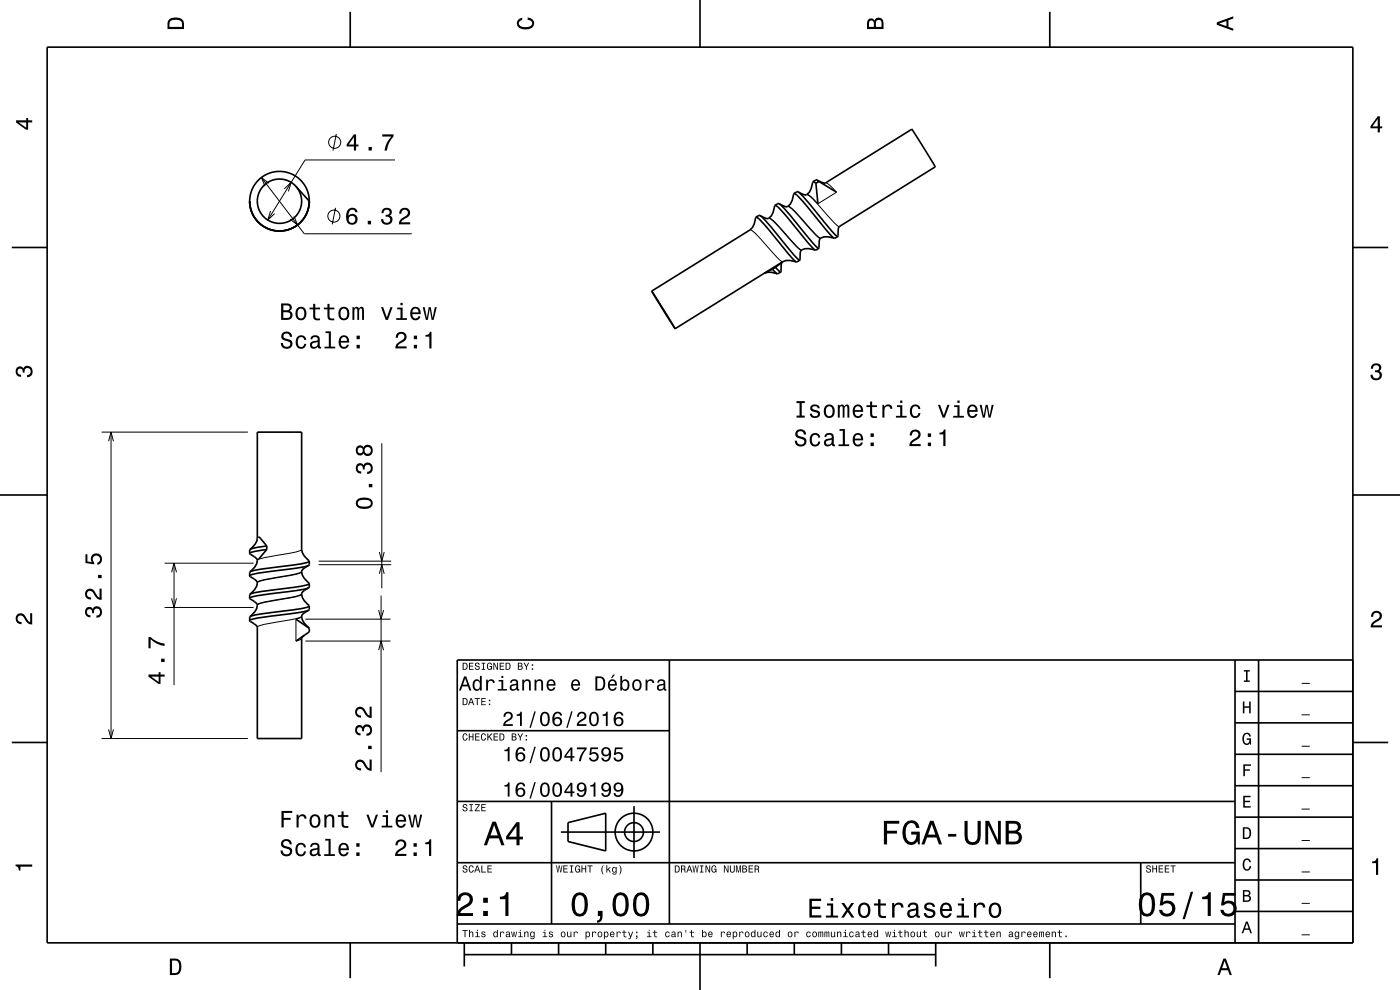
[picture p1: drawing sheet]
<svg xmlns="http://www.w3.org/2000/svg" width="297mm" height="210mm" viewBox="0 0 297 210" stroke-linecap="round" stroke-linejoin="round" font-family="sans-serif">
<g fill="none" stroke="#000" stroke-width=".21">
<path d="M55.5 37.7l9 11.9h22.9M57 38.9l-1.5-1.2 .7 1.8M71.3 28.4l-.6 3.5M83.8 33.9h-19.1l-7.9 12.8M175.1 38.8l.4 .1 .6 .4 1.4 1.5-4 2.4-1.4-1.4-.5-.5h-.4M57.4 44.8l-.6 1.9 1.5-1.4M60.3 40.1l1.5-1.4-.6 1.9M62.4 45.9l.7 1.8-1.6-1.2M71.2 44.1l-.7 3.5M159.1 48.8l.4 .1a24.3 24.3 0 0 1 4.2 4.5 5.9 5.9 0 0 0 2.3 2.1h.1M163 46.3l.4 .1a23.5 23.5 0 0 1 4.3 4.5l1.8 1.9 .5 .3M163.1 46.3l.4 .1a23.9 23.9 0 0 1 4.3 4.5l1.8 1.9 .5 .2"/>
<path d="M167.1 43.8l.3 .1a24.2 24.2 0 0 1 4.3 4.5l1.8 1.9 .5 .2M167.2 43.8l.3 .1a24.3 24.3 0 0 1 4.3 4.5 5.8 5.8 0 0 0 2.2 2.1h.1M171.1 41.3l.4 .1a23.7 23.7 0 0 1 4.2 4.5l1.9 1.9 .5 .2M21.6 91.7h31M23 93.6l.6-1.9 .5 1.9M23.6 91.7v65M81 94v30.8M34.9 119.5h18.9M36.9 119.5v25.8M55 118.5l-.4 .3M55 113.9l-.4 .3M64 116.5l-.1 .2a16.4 16.4 0 0 1-5.4 1.1l-2.5 .5-.9 .3-.5 .3"/>
<path d="M67.6 119.8h15.4M67.6 119h15.4M80.5 117.1l.5 1.9 .5-1.9M34.9 128.9h18.9M36.4 121.4l.5-1.9 .5 1.9M36.4 126.9l.5 2 .5-2M64 130.8l-.4 .3-.8 .2v4.7l.8-.3 .4-.3M64 130.7l-.1 .1a16.5 16.5 0 0 1-5.4 1.2l-2.5 .5-.9 .2-.5 .4M64 126l-.1 .2a16.4 16.4 0 0 1-5.4 1.1l-2.5 .5-.9 .3-.5 .3M64 125.9l-.1 .2a16.4 16.4 0 0 1-5.4 1.1l-2.5 .5-.9 .3-.5 .3M64 121.3l-.1 .1a16.5 16.5 0 0 1-5.4 1.2l-2.5 .5-.9 .2-.5 .4M64 121.2l-.1 .1a16.5 16.5 0 0 1-5.4 1.2l-2.5 .5-.9 .2-.5 .4"/>
<path d="M64.8 136h18M64.8 131.3h18M80.3 129.4l.5 1.9 .6-1.9M80.3 137.9l.5-1.9 .6 1.9M80.5 121.7l.5-1.9 .5 1.9M80.8 126.3v37.5M21.6 156.7h31M23 154.7l.6 2 .5-2"/>
<circle cx="71" cy="30.2" r="1.28"/>
<circle cx="70.8" cy="45.8" r="1.28"/>
</g>
<g fill="none" stroke="#000" stroke-width=".35">
<path d="M10 10h277v190h-277zM74.3 2.5v7.5M148.5 0v10M222.7 2.5v7.5M62.8 39.5l2.8 3.2a6.3 6.3 0 0 1-6.3 6.3 6.3 6.3 0 0 1-6.3-6.3M172.5 38.6l.6 .3M172.5 38.6l-.1 .1a2.67 2.67 0 0 1-1.5 2.7l-1.6-.7M173.1 38.9l.4 4.3M173.3 38.2h-.2l-.6 .4M173.3 38.2a2.51 2.51 0 0 0 1.8 .6l18.3-11.4 5 8-20.3 12.6a2.71 2.71 0 0 0-.3 2.1v.1M173.3 38.2l.4 .3M173.7 38.5l3.8 2.3"/>
<path d="M173.7 38.5l-.6 .4M2.5 52.5h7.5M160.4 46.1l-.1 .1a3.6 3.6 0 0 1-1.2 2.6l-20.8 13M161.2 45.7a9.1 9.1 0 0 1 2.4 2.5l4.8 5.9a2.12 2.12 0 0 0 1.3 1.1M161.2 45.7h-.2l-.6 .4h.2a10.8 10.8 0 0 1 2.6 2.7l4 5 1.7 1.8M162.2 57.9a3.9 3.9 0 0 1 2.7 .2M162.2 57.9l-.1 .1M163.9 57.1l1 1M163.9 57.1l-1.7 .8M164.4 43.6l-.1 .1a2.66 2.66 0 0 1-1.5 2.7l-1.6-.7M164.5 56.7l.8 .8 .4 .2M164.5 56.7l-.6 .4"/>
<path d="M165.3 43.2a9.4 9.4 0 0 1 2.4 2.5l4.8 5.9a2.1 2.1 0 0 0 1.2 1.1M165.3 43.2h-.3l-.6 .4h.2a10.6 10.6 0 0 1 2.6 2.7l4 5 1.8 1.8M165.7 57.7l-.8 .4M166 55.6a2.95 2.95 0 0 0-.3 2v.1M166 55.6l-1.5 1.1M166 55.6h.1M168.4 41.1h.2a10.6 10.6 0 0 1 2.6 2.7l4.1 5 1.7 1.8M168.4 41.1l-.1 .1a2.67 2.67 0 0 1-1.4 2.7l-1.6-.7M168.9 55.6a3.6 3.6 0 0 0-2.8-.1l-22.9 14.2M169.3 40.7a9.1 9.1 0 0 1 2.4 2.5l4.8 5.9a2.02 2.02 0 0 0 1.2 1.1h.1M169.3 40.7h-.2l-.7 .4M169.7 55.2l-.8 .4"/>
<path d="M173 53.1a2.65 2.65 0 0 0-3.1 .1l-.2 2M173.7 52.7l-.7 .4M177 50.6a2.65 2.65 0 0 0-3.1 .1l-.2 2M177.8 50.2l-.8 .4M287 52.5h7.5M138.3 61.8l4.9 7.9M0 105h10M53 117.4l.1 .2a2.82 2.82 0 0 1 1.5 1.3 3.6 3.6 0 0 1-1.6 2.4M53 116.6a3.5 3.5 0 0 0 1.6-2.4v-22.5h9.4v24.8a3.9 3.9 0 0 0 1.6 2.5M53 116.6v.8M55 113.9l1.6 1.9M56.6 116.6l-2.6 .4-1 .4"/>
<path d="M56.6 115.8a9.8 9.8 0 0 0-3.6 .8M56.6 116.6l-1.6 1.9M56.6 115.8v.8M65.5 119.9l-2.7 .6-8.1 1.1a2.19 2.19 0 0 0-1.7 .5v.1M65.5 119.9a2.79 2.79 0 0 0-1.5 1.4 3.9 3.9 0 0 0 1.6 2.5M65.6 119v.8l-.1 .1M65.6 119l-.1 .2a27.5 27.5 0 0 1-6.9 1.1 15.9 15.9 0 0 0-5.6 1M287 105h10M53 131.7l1.3 .9 .3 .5v23.6h9.4v-21.3l.6-.7M53 126.9l.1 .2a2.82 2.82 0 0 1 1.5 1.3 3.6 3.6 0 0 1-1.6 2.4M53 122.2l.1 .1a2.81 2.81 0 0 1 1.5 1.4 3.6 3.6 0 0 1-1.6 2.4M53 121.3v.9"/>
<path d="M53 126.1v.8M53 130.8v.9M62.8 131.3l2.8 2M65.5 129.4l-2.7 .6-8.1 1.1a2.12 2.12 0 0 0-1.7 .5v.1M65.5 124.7l-2.7 .6-8.1 1a2.18 2.18 0 0 0-1.7 .6M65.5 129.4a2.79 2.79 0 0 0-1.5 1.4 3.9 3.9 0 0 0 1.6 2.5M65.5 124.7a2.79 2.79 0 0 0-1.5 1.3 3.9 3.9 0 0 0 1.6 2.5M65.6 128.5v.8l-.1 .1M65.6 128.5l-.1 .2a28.1 28.1 0 0 1-6.9 1.1 15.9 15.9 0 0 0-5.6 1M65.6 123.8v.7l-.1 .2M65.6 123.8l-.1 .1a28.1 28.1 0 0 1-6.9 1.2 15.9 15.9 0 0 0-5.6 1M65.6 133.3v.7l-2.8 2"/>
<path d="M142 140v56M262 140v60M267 140v60M287 140h-190v60M2.5 157.5h7.5M97 155h45M262 153.3h25M262 146.7h25M287 157.5h7.5M97 170h165M117 170v26M119 176.5h21"/>
<path d="M120.5 174.5l8-2v8l-8-2zM134.5 171v11M262 173.3h25M262 166.7h25M262 160h25M97 196h165M97 183h165M242 183v13M262 193.3h25M262 186.7h25M262 180h25M74.3 200v7.5"/>
<path d="M98.5 202.5h100M98.5 200v5M108.5 200v2.5M118.5 200v2.5M128.5 200v2.5M138.5 200v2.5M148.5 200v10M158.5 200v2.5M168.5 200v2.5M178.5 200v2.5M188.5 200v2.5M198.5 200v5"/>
<path d="M222.7 200v7.5"/>
<circle cx="59.3" cy="42.7" r="6.3"/>
<circle cx="59.3" cy="42.7" r="4.7"/>
<circle cx="134.5" cy="176.5" r="2"/>
<circle cx="134.5" cy="176.5" r="4"/>
</g>
<g fill="#000">
<path d="M36 4a2.18 2.18 0 0 0-.5 2.2h3.5v-1.2a1.43 1.43 0 0 0-1.7-1.3zM36.3 4.4a2.15 2.15 0 0 1 2.2 .3l.1 1h-2.6v-1z" fill-rule="evenodd"/>
<path d="M109.9 4.2l.9-.4v.4a.7 .7 0 0 0-.7 .5 .7 .7 0 0 0 .3 .8 1.7 1.7 0 0 0 2.5-.5 .9 .9 0 0 0-1-.8v-.5a1.24 1.24 0 0 1 1.4 1.1 1.24 1.24 0 0 1-1 1.4 2.22 2.22 0 0 1-2.5-.7l-.2-.5z" fill-rule="evenodd"/>
<path d="M184.2 4.2l-.3 .7v1.3h3.5v-1.3a.98 .98 0 0 0-.7-1.1 .98 .98 0 0 0-1.2 .6 .84 .84 0 0 0-1.3-.2zM184.5 4.5a.54 .54 0 0 1 .6-.1 .54 .54 0 0 1 .3 .6v.7h-1zM185.9 4.4a.62 .62 0 0 1 .8-.1 .62 .62 0 0 1 .3 .6v.8h-1.2z" fill-rule="evenodd"/>
<path d="M258.1 4.7v.6l3.5 1.2v-.4l-1-.4v-1.4l1-.4v-.4zM258.6 5l1.6-.5v1z" fill-rule="evenodd"/>
<path d="M3.4 25.5v.5l2.1 1.5h.5v-1.5h.8v-.5h-.8v-.5h-.4v.5zM4 26h1.6v1.1z" fill-rule="evenodd"/>
<path d="M75.1 28.5l-1.6 2.1v.5h1.6v.8h.4v-.8h.5v-.4h-.5v-2.2zM75.1 29.1v1.6h-1.1zM78.2 31.2v.7h.7v-.7zM81.1 28.5v.5h1.9a5.2 5.2 0 0 0-1.4 2.9h.5a5.3 5.3 0 0 1 1.4-3v-.4z" fill-rule="evenodd"/>
<path d="M292.3 24.7l-1.6 2.1v.4h1.6v.9h.4v-.9h.5v-.4h-.5v-2.1zM292.3 25.2v1.6h-1.1z" fill-rule="evenodd"/>
<path d="M74 44.4l-.5 .8a1.75 1.75 0 0 0 1.2 2.5 1.15 1.15 0 0 0 1.1-1.6 1.15 1.15 0 0 0-1.9-.4 1.02 1.02 0 0 1 .8-1.2 .58 .58 0 0 1 .7 .5h.4a1.12 1.12 0 0 0-.7-.9 1.12 1.12 0 0 0-1.1 .3zM73.9 46.5a.75 .75 0 0 1 1.5 0 .75 .75 0 0 1-1.5 0zM78 46.8v.8h.7v-.8zM81.2 44.4l-.3 .8h.5a.62 .62 0 0 1 .3-.7 .62 .62 0 0 1 .8 .2 .62 .62 0 0 1-.2 .8l-.5 .1v.4a.72 .72 0 0 1 .9 .4 .72 .72 0 0 1-.4 .9 .72 .72 0 0 1-.9-.5l-.1-.3h-.5a1.18 1.18 0 0 0 1.5 1.2 1.18 1.18 0 0 0 .6-1.8l-.2-.2a.9 .9 0 0 0 .4-1.1 .9 .9 0 0 0-1.1-.5zM85 44.4l-.3 .9h.4a.7 .7 0 0 1 .6-.8 .7 .7 0 0 1 .8 .5 .7 .7 0 0 1-.5 .9 1.8 1.8 0 0 0-1.4 1.7h2.4v-.4h-1.9a2.2 2.2 0 0 1 1.5-1.2 1.13 1.13 0 0 0 .1-1.7 1.13 1.13 0 0 0-1.7 .1z" fill-rule="evenodd"/>
<path d="M60 70.6a.96 .96 0 0 0-.3 1.1 .96 .96 0 0 0 .9 .6 .77 .77 0 0 1 .9 .9 .84 .84 0 0 1-.9 .3 .84 .84 0 0 1-.6-.7h-.4a1.21 1.21 0 0 0 1.4 1.2 1.21 1.21 0 0 0 .8-1.8l-.8-.3a.71 .71 0 0 1-.9-.6 .7 .7 0 0 1 .8-.6 .7 .7 0 0 1 .6 .8h.5a1.16 1.16 0 0 0-.7-1.2 1.16 1.16 0 0 0-1.3 .3zM63 71.5a1.52 1.52 0 0 0 .9 2.5 1.05 1.05 0 0 0 1.1-1.1h-.5a.67 .67 0 0 1-.6 .7 .67 .67 0 0 1-.7-.6 1.11 1.11 0 0 1 .7-1.5 .59 .59 0 0 1 .6 .6h.5a1.09 1.09 0 0 0-.8-1 1.09 1.09 0 0 0-1.2 .4zM66.1 71.3l-.2 .7h.4a.55 .55 0 0 1 .6-.5 .55 .55 0 0 1 .4 .7l-.2 .1a1 1 0 0 0-1 .2 1 1 0 0 0-.3 1 .94 .94 0 0 0 1.6 .1l.1 .3h.6v-.3l-.2-.1-.1-.2v-1.4a1.02 1.02 0 0 0-.6-.8 1.02 1.02 0 0 0-1.1 .2zM66.3 72.9l1.1-.4a.77 .77 0 0 1-.2 .9 .77 .77 0 0 1-.9 .1l-.1-.3zM69.1 70.3v.4h.7v2.8h-1v.4h2.3v-.4h-.9v-3.2zM72.1 71.5a1.54 1.54 0 0 0 .8 2.5 1.05 1.05 0 0 0 1.1-.9h-.4l-.2 .4-.4 .1a.76 .76 0 0 1-.7-.9h1.8a1.16 1.16 0 0 0-.5-1.4 1.16 1.16 0 0 0-1.5 .2zM72.5 71.7a.66 .66 0 0 1 .8-.1 .66 .66 0 0 1 .3 .7h-1.3zM75.6 73.2v.7h.7v-.7zM75.6 71.2v.8h.7v-.8z" fill-rule="evenodd"/>
<path d="M59.6 64.4v3.5h1.4a.98 .98 0 0 0 1-.8 .98 .98 0 0 0-.6-1.1 .86 .86 0 0 0 .5-1.1 .86 .86 0 0 0-1-.5zM60.1 64.8h.7a.53 .53 0 0 1 .7 .5 .53 .53 0 0 1-.7 .5h-.7zM60.1 66.2h.8a.61 .61 0 0 1 .7 .6 .61 .61 0 0 1-.7 .6h-.8zM63 65.4a1.52 1.52 0 0 0 .8 2.6 1.48 1.48 0 0 0 1.2-1.5 1.48 1.48 0 0 0-1.2-1.4l-.5 .1zM63.3 65.7a.67 .67 0 0 1 .7-.2 .67 .67 0 0 1 .5 .6 1.11 1.11 0 0 1-.7 1.5 1.17 1.17 0 0 1-.5-1.9zM66.4 64.5v.7h-.7v.4h.7l.1 1.8a1.05 1.05 0 0 0 1.4 .5v-.4a.68 .68 0 0 1-1-.3v-1.6h1v-.4h-1v-.7zM69.5 64.5v.7h-.8v.4h.8v1.8a1.04 1.04 0 0 0 1.4 .5v-.4a.68 .68 0 0 1-1-.3v-1.6h1v-.4h-1v-.7zM72.1 65.4a1.52 1.52 0 0 0 .9 2.6 1.48 1.48 0 0 0 1.1-1.5 1.48 1.48 0 0 0-1.1-1.4l-.5 .1zM72.4 65.7a.67 .67 0 0 1 .7-.2 .67 .67 0 0 1 .5 .6 1.11 1.11 0 0 1-.6 1.5 1.17 1.17 0 0 1-.6-1.9zM74.8 65.2v2.7h.4v-1.8l.2-.6h.3l.1 .2v2.2h.4v-2.1l.4-.4 .2 .2v.4v1.9h.4v-1.9a.69 .69 0 0 0-.5-.9l-.6 .4-.1-.3-.4-.1-.4 .3v-.2zM80.8 65.2l1 2.7h.5l1-2.7h-.5l-.7 2.1-.8-2.1zM84.3 65.2v.4h.7v1.9h-.9v.4h2.2v-.4h-.9v-2.3zM85 64.2v.5h.4v-.5zM87.3 65.4a1.54 1.54 0 0 0 .8 2.6 1.06 1.06 0 0 0 1.1-.9h-.4l-.3 .3-.3 .2a.75 .75 0 0 1-.7-1h1.7a1.16 1.16 0 0 0-.4-1.3 1.16 1.16 0 0 0-1.5 .1zM87.7 65.7a.66 .66 0 0 1 .8-.2 .66 .66 0 0 1 .3 .8h-1.3zM89.7 65.2l.6 2.7h.5l.4-2.3 .4 2.3h.4l.7-2.7h-.5l-.4 2.3-.4-2.3h-.5l-.4 2.3-.4-2.3z" fill-rule="evenodd"/>
<path d="M84.3 70.7l-.4 1h.5a.7 .7 0 0 1 .5-.9 .7 .7 0 0 1 .9 .5 .7 .7 0 0 1-.5 .9 1.8 1.8 0 0 0-1.4 1.7h2.4v-.4h-1.9a2.19 2.19 0 0 1 1.4-1.2 1.13 1.13 0 0 0 .1-1.7 1.13 1.13 0 0 0-1.6 .1zM87.8 73.2v.7h.7v-.7zM87.8 71.2v.8h.7v-.8zM90.3 71.1v.3h.8v2.5h.4v-3.5h-.3a.77 .77 0 0 1-.9 .7z" fill-rule="evenodd"/>
<path d="M291.1 77.4a1.08 1.08 0 0 1 1.4-.2 1.08 1.08 0 0 1 .4 1.2l-.3 .3a1.06 1.06 0 0 1 .5 1.3 1.06 1.06 0 0 1-1.2 .7 1.1 1.1 0 0 1-1.2-1.2h.5a.71 .71 0 0 0 1 .8 .71 .71 0 0 0 .1-1.3h-.6v-.4a.61 .61 0 0 0 .8-.3 .61 .61 0 0 0-.2-.8 .61 .61 0 0 0-.9 .2l-.1 .5h-.5z" fill-rule="evenodd"/>
<path d="M3.6 78a.86 .86 0 0 1 1.4 .2 1.06 1.06 0 0 1 1.2-.6 1.06 1.06 0 0 1 .7 1.2 1.1 1.1 0 0 1-1.2 1.2v-.4a.71 .71 0 0 0 .8-1 .71 .71 0 0 0-1.3-.1v.6h-.4a.61 .61 0 0 0-.3-.8 .61 .61 0 0 0-.8 .2 .61 .61 0 0 0 .2 .8l.6 .2v.4a1.15 1.15 0 0 1-1.2-.6 1.15 1.15 0 0 1 .3-1.3z" fill-rule="evenodd"/>
<path d="M169 91.3a.97 .97 0 0 0-.3 1.1 .97 .97 0 0 0 1 .6 .77 .77 0 0 1 .9 .9 .84 .84 0 0 1-1 .4 .84 .84 0 0 1-.5-.8h-.5a1.21 1.21 0 0 0 1.5 1.3 1.21 1.21 0 0 0 .7-1.9l-.8-.3a.71 .71 0 0 1-.8-.6 .7 .7 0 0 1 .7-.5 .7 .7 0 0 1 .7 .7h.4a1.17 1.17 0 0 0-.7-1.1 1.17 1.17 0 0 0-1.3 .2zM172.1 92.2a1.53 1.53 0 0 0 .8 2.5 1.06 1.06 0 0 0 1.1-1h-.4a.67 .67 0 0 1-.6 .6 .67 .67 0 0 1-.7-.6 1.12 1.12 0 0 1 .6-1.5 .6 .6 0 0 1 .7 .6h.4a1.09 1.09 0 0 0-.8-.9 1.09 1.09 0 0 0-1.1 .3zM175.2 92.1l-.3 .6h.4a.55 .55 0 0 1 .7-.5 .55 .55 0 0 1 .4 .8h-.3a1.14 1.14 0 0 0-1.3 .9 .73 .73 0 0 0 .8 .8l.5-.1 .4-.3 .1 .3h.6v-.3h-.3v-1.7a1.02 1.02 0 0 0-.7-.8 1.02 1.02 0 0 0-1 .3zM175.3 93.6l1.1-.3a.77 .77 0 0 1-.2 .8 .77 .77 0 0 1-.9 .1zM178.1 91v.4h.7v2.9h-.9v.3h2.2v-.3h-.9v-3.3zM181.2 92.2a1.54 1.54 0 0 0 .8 2.5 1.06 1.06 0 0 0 1.1-.8h-.5l-.2 .3-.4 .1a.75 .75 0 0 1-.7-.9h1.8a1.17 1.17 0 0 0-.5-1.4 1.17 1.17 0 0 0-1.4 .2zM181.5 92.4a.66 .66 0 0 1 .8-.1 .66 .66 0 0 1 .4 .7h-1.4zM184.7 93.9v.7h.7v-.7zM184.7 91.9v.8h.7v-.8z" fill-rule="evenodd"/>
<path d="M169 85.1v.4h.6v2.7h-.6v.4h1.7v-.4h-.6v-2.7h.6v-.4zM172.1 86a.75 .75 0 0 0-.2 .9 .75 .75 0 0 0 .7 .4l.9 .4a.63 .63 0 0 1-.6 .6 .63 .63 0 0 1-.7-.6h-.4a1.07 1.07 0 0 0 1.2 1 1.07 1.07 0 0 0 .9-1.2l-.4-.4-1.1-.3a.54 .54 0 0 1 .4-.7 .54 .54 0 0 1 .7 .5h.4a1.03 1.03 0 0 0-.7-.9 1.03 1.03 0 0 0-1.1 .3zM175.1 86.2a1.53 1.53 0 0 0 .8 2.5 1.48 1.48 0 0 0 1.2-1.5 1.48 1.48 0 0 0-1.2-1.4l-.5 .1zM175.4 86.4a.67 .67 0 0 1 .7-.2 .67 .67 0 0 1 .5 .6 1.11 1.11 0 0 1-.7 1.5 1.17 1.17 0 0 1-.5-1.9zM177.7 85.9v2.7h.4l.1-2.1 .3-.4 .3 .4v2.1h.4v-1.8a.5 .5 0 0 1 .3-.7l.2 .2 .1 .4v1.9h.4v-1.9a.69 .69 0 0 0-.5-.9l-.6 .4-.2-.3-.3-.1-.5 .4v-.3zM181.2 86.2a1.54 1.54 0 0 0 .8 2.5 1.06 1.06 0 0 0 1.1-.9h-.5l-.2 .4-.4 .1a.75 .75 0 0 1-.7-.9h1.8a1.17 1.17 0 0 0-.5-1.4 1.17 1.17 0 0 0-1.4 .2zM181.5 86.4a.66 .66 0 0 1 .8-.2 .66 .66 0 0 1 .4 .8h-1.4zM184.6 85.2v.8h-.8v.3h.8v1.8a1.04 1.04 0 0 0 1.4 .6v-.4a.68 .68 0 0 1-1-.4v-1.6h1v-.3h-1v-.8zM187.2 85.9v2.7h.4v-1.6a.66 .66 0 0 1 .4-.7 .66 .66 0 0 1 .8 .2l.1 .2h.4a.89 .89 0 0 0-.7-.9 .89 .89 0 0 0-1 .5v-.4zM190.3 86v.3h.7v1.9h-.9v.4h2.2v-.4h-.9v-2.2zM191 85v.5h.4v-.5zM193.3 86.2a1.53 1.53 0 0 0 .9 2.5 1.06 1.06 0 0 0 1.1-1.1h-.5a.67 .67 0 0 1-.6 .7 .67 .67 0 0 1-.7-.6 1.12 1.12 0 0 1 .7-1.5 .6 .6 0 0 1 .6 .6h.5a1.09 1.09 0 0 0-.8-1 1.09 1.09 0 0 0-1.2 .4zM199 85.9l1 2.7h.4l1-2.7h-.4l-.8 2.2-.8-2.2zM202.4 86v.3h.7v1.9h-.9v.4h2.3v-.4h-.9v-2.2zM203.1 85v.5h.5v-.5zM205.5 86.2a1.54 1.54 0 0 0 .8 2.5 1.06 1.06 0 0 0 1.1-.9h-.5l-.2 .4-.4 .1a.75 .75 0 0 1-.7-.9h1.8a1.17 1.17 0 0 0-.5-1.4 1.17 1.17 0 0 0-1.4 .2zM205.8 86.4a.66 .66 0 0 1 .8-.1 .66 .66 0 0 1 .3 .7h-1.3zM207.8 85.9l.7 2.7h.4l.4-2.3 .4 2.3h.4l.7-2.7h-.4l-.5 2.3-.4-2.3h-.4l-.4 2.3-.5-2.3z" fill-rule="evenodd"/>
<path d="M193.3 91.4l-.3 1h.4a.7 .7 0 0 1 .6-.9 .7 .7 0 0 1 .8 .5 .7 .7 0 0 1-.5 .9 1.8 1.8 0 0 0-1.4 1.7h2.4v-.4h-1.9a2.23 2.23 0 0 1 1.5-1.2 1.13 1.13 0 0 0 .1-1.6 1.13 1.13 0 0 0-1.7 0zM196.8 93.9v.7h.7v-.7zM196.8 91.9v.8h.7v-.8zM199.3 91.8v.3h.8v2.5h.5v-3.5h-.4a.77 .77 0 0 1-.9 .7z" fill-rule="evenodd"/>
<path d="M75.9 105.8a1.13 1.13 0 0 0-.4 1.3 1.13 1.13 0 0 0 1 .8 2.28 2.28 0 0 0 2.5-.6 1.14 1.14 0 0 0-.9-1.7 2.89 2.89 0 0 0-2.2 .2zM76 106.4a2.38 2.38 0 0 1 2.6 0v.7a2.38 2.38 0 0 1-2.6 0zM78.2 102.7v.7h.8v-.7zM75.7 98.5a1.17 1.17 0 0 0-.2 1.3 1.17 1.17 0 0 0 1.1 .7v-.5a.62 .62 0 0 1-.7-.3 .62 .62 0 0 1 .2-.8 .62 .62 0 0 1 .8 .2l.1 .5h.4a.72 .72 0 0 1 .4-1 .72 .72 0 0 1 .9 .5 .72 .72 0 0 1-.5 .9l-.3 .1v.4a1.18 1.18 0 0 0 1.2-1.5 1.18 1.18 0 0 0-1.8-.6l-.2 .3a.86 .86 0 0 0-1.4-.2zM75.7 94.7a1.06 1.06 0 0 0-.2 1.4 1.06 1.06 0 0 0 1.3 .4l.3-.3a1.11 1.11 0 0 0 1.6 .4 1.11 1.11 0 0 0 .3-1.6 1.03 1.03 0 0 0-.9-.7 1.03 1.03 0 0 0-1 .6l-.1-.2a.85 .85 0 0 0-1.3 0zM77.3 95.5a.71 .71 0 0 1 1.4 0 .71 .71 0 0 1-1.4 0zM75.8 95.6a.6 .6 0 0 1 1.2 0 .6 .6 0 0 1-1.2 0z" fill-rule="evenodd"/>
<path d="M3.6 130.4a1.22 1.22 0 0 1 2 .7l.4 .6 .4 .3v-1.9h.4v2.4a1.8 1.8 0 0 1-1.7-1.4 .71 .71 0 0 0-.9-.5 .71 .71 0 0 0-.5 .8 .71 .71 0 0 0 .9 .5v.5a1.18 1.18 0 0 1-1.2-.7 1.18 1.18 0 0 1 .2-1.3z" fill-rule="evenodd"/>
<path d="M18.3 129a1.17 1.17 0 0 0-.2 1.3 1.17 1.17 0 0 0 1.1 .7v-.5a.62 .62 0 0 1-.8-.3 .62 .62 0 0 1 .3-.8 .62 .62 0 0 1 .8 .2v.5h.4a.72 .72 0 0 1 .5-1 .72 .72 0 0 1 .9 .5 .72 .72 0 0 1-.5 .9l-.3 .1v.4a1.18 1.18 0 0 0 1.1-1.5 1.18 1.18 0 0 0-1.8-.6l-.1 .3a.86 .86 0 0 0-1.4-.2zM18.3 125.2a1.2 1.2 0 0 0-.2 1.3 1.2 1.2 0 0 0 1.2 .7v-.5a.71 .71 0 0 1-.8-.5 .71 .71 0 0 1 .5-.8 .71 .71 0 0 1 .8 .4 1.8 1.8 0 0 0 1.8 1.5v-2.4h-.5v1.9a2.2 2.2 0 0 1-1.1-1.5 1.1 1.1 0 0 0-1.7-.1zM20.8 121.9v.7h.8v-.7zM18.1 117.6v1.8l1.9 .3v-.4a.79 .79 0 0 1-.2-1.2 .79 .79 0 0 1 1.2 0 .79 .79 0 0 1-.1 1.2h-.3v.5a1.21 1.21 0 0 0 1.1-1.5 1.21 1.21 0 0 0-1.6-.8 1.21 1.21 0 0 0-.6 1.7l-1-.1v-1.5z" fill-rule="evenodd"/>
<path d="M291.2 129.9a1.18 1.18 0 0 1 1.9 .3 1.18 1.18 0 0 1-1 1.7l-.5 .3-.3 .5h1.9v.4h-2.4a1.8 1.8 0 0 1 1.4-1.8 .71 .71 0 0 0 .5-.8 .71 .71 0 0 0-.9-.5 .71 .71 0 0 0-.5 .8h-.4z" fill-rule="evenodd"/>
<path d="M31.5 143.1v.4l2.1 1.6h.5v-1.6h.8v-.4h-.8v-.5h-.4v.5zM32.1 143.5h1.6v1.1zM34.2 139.7v.7h.7v-.7zM31.5 135.1v2.4h.5v-1.9a5.2 5.2 0 0 0 2.9 1.4v-.5a5.3 5.3 0 0 1-3-1.4z" fill-rule="evenodd"/>
<path d="M98.5 143.5l-1.1 3h.4l.3-.9h1.2l.3 .9h.4l-1.1-3zM98.7 143.9l.4 1.3h-.9zM100.5 144.4a1.35 1.35 0 0 0 .6 2.2l.4-.1 .3-.4v.4h.4v-3.1h-.4v1.1a.77 .77 0 0 0-1.3-.1zM100.8 144.7a.53 .53 0 0 1 .6-.3 .53 .53 0 0 1 .4 .5 .96 .96 0 0 1-.6 1.3 1.02 1.02 0 0 1-.4-1.5zM103.1 144.2v2.3h.4v-1.3a.57 .57 0 0 1 .3-.7 .57 .57 0 0 1 .7 .2l.1 .2h.3a.76 .76 0 0 0-.5-.8 .76 .76 0 0 0-.9 .4v-.3zM105.8 144.2v.4h.6v1.6h-.8v.3h1.9v-.3h-.7v-2zM106.4 143.4v.4h.4v-.4zM108.4 144.3l-.2 .5h.4a.47 .47 0 0 1 .5-.4 .47 .47 0 0 1 .4 .6l-.2 .1a.84 .84 0 0 0-1 .3 .84 .84 0 0 0 0 1 .9 .9 0 0 0 1.3-.2l.1 .2 .4 .1v-.3h-.2v-1.4a.87 .87 0 0 0-.6-.7 .87 .87 0 0 0-.9 .2zM108.6 145.6l.9-.3a.66 .66 0 0 1-.1 .7 .66 .66 0 0 1-.8 .1zM110.8 144.2v2.3h.4v-1.4a.54 .54 0 0 1 .3-.6 .54 .54 0 0 1 .7 .3v1.7h.4v-1.5a.76 .76 0 0 0-.5-.9 .76 .76 0 0 0-.9 .4v-.3zM113.4 144.2v2.3h.4v-1.4a.54 .54 0 0 1 .3-.6 .54 .54 0 0 1 .7 .3v1.7h.4v-1.5a.76 .76 0 0 0-.5-.9 .76 .76 0 0 0-.9 .4v-.3zM116.2 144.4a1.33 1.33 0 0 0 .7 2.2 .91 .91 0 0 0 .9-.8h-.4l-.1 .3-.4 .1a.65 .65 0 0 1-.6-.8h1.6a1 1 0 0 0-.5-1.1 1 1 0 0 0-1.2 .1zM116.5 144.6a.57 .57 0 0 1 .7-.1 .57 .57 0 0 1 .3 .6h-1.2zM121.4 144.4a1.33 1.33 0 0 0 .7 2.2 .91 .91 0 0 0 .9-.8h-.4l-.1 .3-.4 .1a.65 .65 0 0 1-.6-.8h1.6a1 1 0 0 0-.5-1.1 1 1 0 0 0-1.2 .1zM121.7 144.6a.57 .57 0 0 1 .7-.1 .57 .57 0 0 1 .3 .6h-1.2zM126.3 143.5v3h1a1.64 1.64 0 0 0 .8-2.6 1.87 1.87 0 0 0-1.8-.4zM126.7 143.8l.9 .1a1.63 1.63 0 0 1 0 2.2h-.9zM130 143.1l-.4 .7h.3l.6-.7zM129.2 144.4a1.33 1.33 0 0 0 .7 2.2 .91 .91 0 0 0 .9-.8h-.3l-.2 .3-.4 .1a.65 .65 0 0 1-.6-.8h1.6a1 1 0 0 0-.5-1.1 1 1 0 0 0-1.2 .1zM129.5 144.6a.57 .57 0 0 1 .7-.1 .57 .57 0 0 1 .3 .6h-1.2zM131.6 143.4v3.1h.4v-.4a.79 .79 0 0 0 .8 .5 .79 .79 0 0 0 .7-.8 1.29 1.29 0 0 0-.9-1.7l-.3 .1-.3 .3v-1.1zM132.1 144.6a.54 .54 0 0 1 .6-.2 .54 .54 0 0 1 .4 .5 .97 .97 0 0 1-.5 1.3 1.01 1.01 0 0 1-.5-1.6zM134.4 144.4a1.24 1.24 0 0 0-.2 1.5 1.24 1.24 0 0 0 1.3 .6 1.25 1.25 0 0 0 .6-1.5 1.25 1.25 0 0 0-1.4-.8zM134.7 144.6a.58 .58 0 0 1 .6-.2 .58 .58 0 0 1 .4 .5 .8 .8 0 0 1 0 .9 .8 .8 0 0 1-.9 .4 1.17 1.17 0 0 1-.1-1.6zM137 144.2v2.3h.3v-1.3a.57 .57 0 0 1 .4-.7 .57 .57 0 0 1 .7 .2v.2h.4a.77 .77 0 0 0-.6-.8 .77 .77 0 0 0-.9 .4v-.3zM139.7 144.3l-.3 .5h.4a.47 .47 0 0 1 .6-.4 .47 .47 0 0 1 .3 .6l-.2 .1a.84 .84 0 0 0-1 .3 .84 .84 0 0 0 0 1 .9 .9 0 0 0 1.3-.2l.1 .2 .5 .1v-.3h-.2l-.1-1.4a.87 .87 0 0 0-.5-.7 .87 .87 0 0 0-.9 .2zM139.8 145.6l1-.3a.66 .66 0 0 1-.2 .7 .66 .66 0 0 1-.8 .1z" fill-rule="evenodd"/>
<path d="M98.1 140.6v1.5h.5a.77 .77 0 0 0 .6-.8 .77 .77 0 0 0-.6-.7zM98.4 140.8a.58 .58 0 0 1 .6 .5 .58 .58 0 0 1-.6 .6zM99.5 140.6v1.5h.9v-.2h-.7v-.5h.7v-.2h-.7v-.4h.7v-.2zM100.9 140.7a.53 .53 0 0 0 0 .6 .53 .53 0 0 0 .6 .2 .32 .32 0 0 1-.2 .5 .32 .32 0 0 1-.4-.4h-.2a.5 .5 0 0 0 .7 .5 .5 .5 0 0 0 .1-.8l-.3-.1a.29 .29 0 0 1-.2-.4 .29 .29 0 0 1 .4-.1 .29 .29 0 0 1 .2 .3h.2a.51 .51 0 0 0-.4-.4 .51 .51 0 0 0-.5 .1zM102.2 140.6v.2h.3v1.1h-.3v.2h.7v-.2h-.2v-1.1h.2v-.2zM103.4 140.8l-.1 .2a.69 .69 0 0 0 0 .8 .69 .69 0 0 0 .8 .3l.1-.2 .2 .2v-.8h-.6v.2h.4l-.2 .4a.6 .6 0 0 1-.5-.6 .6 .6 0 0 1 .5-.6l.2 .3h.2l-.1-.2a.5 .5 0 0 0-.9 0zM104.7 140.6v1.5h.1v-1.2l.6 1.2h.2v-1.5h-.1v1.2l-.6-1.2zM106 140.6v1.5h1v-.2h-.8v-.5h.7v-.2h-.7v-.4h.7v-.2zM107.3 140.6v1.5h.5a.77 .77 0 0 0 .6-.8 .77 .77 0 0 0-.6-.7zM107.5 140.8a.58 .58 0 0 1 .6 .5 .58 .58 0 0 1-.6 .6zM109.9 140.6v1.5h.5a.42 .42 0 0 0 .5-.3 .42 .42 0 0 0-.3-.5l.2-.2-.1-.4zM110.1 140.8h.3a.23 .23 0 0 1 .2 .2 .23 .23 0 0 1-.2 .2h-.3zM110.1 141.4h.3a.26 .26 0 0 1 .3 .2 .26 .26 0 0 1-.3 .3h-.3zM111.1 140.6l.5 .9v.6h.2v-.6l.5-.9h-.3l-.3 .7-.4-.7zM112.8 141.8v.3h.3v-.3zM112.8 140.9v.3h.3v-.3z" fill-rule="evenodd"/>
<path d="M98.1 148.1v1.5h.5a.77 .77 0 0 0 .6-.8 .77 .77 0 0 0-.6-.7zM98.4 148.3a.58 .58 0 0 1 .6 .5 .58 .58 0 0 1-.6 .6zM99.8 148.1l-.5 1.5h.2l.2-.5h.5l.2 .5h.2l-.5-1.5zM100 148.3l.2 .7h-.5zM100.7 148.1v.2h.5v1.3h.2v-1.3h.4v-.2zM102.1 148.1v1.5h.9v-.2h-.7v-.5h.7v-.2h-.7v-.4h.7v-.2zM103.7 149.3v.3h.3v-.3zM103.7 148.4v.3h.3v-.3z" fill-rule="evenodd"/>
<path d="M98.3 155.7l-.1 .3a.67 .67 0 0 0 0 .8 .67 .67 0 0 0 .8 .2l.2-.5h-.2l-.2 .4a.6 .6 0 0 1-.5-.6 .6 .6 0 0 1 .5-.6l.2 .3h.2l-.2-.3a.5 .5 0 0 0-.7 0zM99.5 155.6v1.5h.2v-.7h.6v.7h.1v-1.5h-.1v.6h-.6v-.6zM100.8 155.6v1.5h1v-.2h-.8v-.5h.7v-.2h-.7v-.4h.7v-.2zM102.2 155.7l-.1 .3a.67 .67 0 0 0 0 .8 .67 .67 0 0 0 .8 .2l.2-.5h-.2l-.2 .4a.6 .6 0 0 1-.5-.6 .6 .6 0 0 1 .5-.6l.2 .3h.2l-.2-.3a.5 .5 0 0 0-.7 0zM103.4 155.6v1.5h.2v-.6l.2-.1 .5 .7h.2l-.6-.9 .6-.6h-.3l-.6 .7v-.7zM104.7 155.6v1.5h1v-.2h-.8v-.5h.7v-.2h-.7v-.4h.7v-.2zM106 155.6v1.5h.5a.77 .77 0 0 0 .6-.8 .77 .77 0 0 0-.6-.7zM106.2 155.8a.58 .58 0 0 1 .6 .5 .58 .58 0 0 1-.6 .6zM108.6 155.6v1.5h.5a.42 .42 0 0 0 .5-.3 .42 .42 0 0 0-.3-.5l.2-.2-.1-.4zM108.8 155.8h.3a.23 .23 0 0 1 .2 .2 .23 .23 0 0 1-.2 .2h-.3zM108.8 156.4h.3a.26 .26 0 0 1 .3 .2 .26 .26 0 0 1-.3 .3h-.3zM109.8 155.6l.5 .9v.6h.2v-.6l.5-.9h-.3l-.3 .7-.4-.7zM111.5 156.8v.3h.3v-.3zM111.5 155.9v.3h.3v-.3z" fill-rule="evenodd"/>
<path d="M107.1 151.2l-.3 .9h.4a.6 .6 0 0 1 .4-.8 .6 .6 0 0 1 .8 .5 .6 .6 0 0 1-.5 .7l-.2 .1a1.4 1.4 0 0 0-1 1.4h2.1v-.4h-1.6l.7-.7a1 1 0 0 0 .8-1.4 1 1 0 0 0-1.6-.3zM109.6 151.5v.3h.7v2.2h.4v-3h-.3a.66 .66 0 0 1-.8 .5zM113.4 150.9l-1.1 3.5h.3l1.1-3.5zM114.8 151.4a2.29 2.29 0 0 0 .3 2.6 .97 .97 0 0 0 1.5-.8 1.98 1.98 0 0 0-.6-2.1h-.9zM115.3 151.4h.6a2.02 2.02 0 0 1 0 2.2h-.6a2.04 2.04 0 0 1 0-2.2zM117.6 151.2a2.06 2.06 0 0 0 .2 2.8 .99 .99 0 0 0 1.3-.3 .99 .99 0 0 0-.2-1.3 .99 .99 0 0 0-1.3 0 .88 .88 0 0 1 .7-1.1l.4 .1 .1 .4h.4a.95 .95 0 0 0-.6-.8 .95 .95 0 0 0-1 .2zM117.6 153.1a.64 .64 0 0 1 1.2 0 .64 .64 0 0 1-1.2 0zM121.2 150.9l-1.1 3.5h.3l1.1-3.5zM122.7 151.2l-.3 .9h.4a.6 .6 0 0 1 .5-.8 .6 .6 0 0 1 .7 .5 .6 .6 0 0 1-.4 .7l-.3 .1a1.4 1.4 0 0 0-.9 1.4h2v-.4h-1.6l.7-.7a1 1 0 0 0 .8-1.4 1 1 0 0 0-1.6-.3zM125.2 151.4a2.29 2.29 0 0 0 .4 2.6 .98 .98 0 0 0 1.4-.8 1.97 1.97 0 0 0-.6-2.1h-.8zM125.7 151.4h.6a2.02 2.02 0 0 1 0 2.2h-.6a2.02 2.02 0 0 1 0-2.2zM127.8 151.5v.3h.7v2.2h.4v-3h-.3a.66 .66 0 0 1-.8 .5zM130.6 151.2a2.06 2.06 0 0 0 .2 2.8 .99 .99 0 0 0 1.3-.3 .99 .99 0 0 0-.2-1.3 .99 .99 0 0 0-1.3 0 .88 .88 0 0 1 .7-1.1l.4 .1 .2 .4h.3a.96 .96 0 0 0-.6-.8 .96 .96 0 0 0-1 .2zM130.6 153.1a.65 .65 0 0 1 1.3 0 .65 .65 0 0 1-1.3 0z" fill-rule="evenodd"/>
<path d="M263.7 148.8h.3v1h1v-1h.3v2.5h-.3v-1.2h-1v1.2h-.3z" fill-rule="evenodd"/>
<path d="M263.9 142.1h1.2v.3h-.4v1.9h.4v.3h-1.2v-.3h.4v-1.9h-.4z" fill-rule="evenodd"/>
<path d="M263.8 155.8a.85 .85 0 0 1 1-.4 .85 .85 0 0 1 .6 .8h-.4v-.2a.49 .49 0 0 0-.5-.3 .49 .49 0 0 0-.4 .3 1.2 1.2 0 0 0 .4 1.7 .66 .66 0 0 0 .6-.8h-.6v-.3h.9v1.4h-.2v-.4l-.3 .3a.85 .85 0 0 1-1.3-.6v-1.1z" fill-rule="evenodd"/>
<path d="M276.1 158.2h1.8v.2h-1.8z" fill-rule="evenodd"/>
<path d="M276.1 151.5h1.8v.2h-1.8z" fill-rule="evenodd"/>
<path d="M276.1 144.9h1.8v.2h-1.8z" fill-rule="evenodd"/>
<path d="M59.7 172v3.5h.5v-1.6h1.5v-.4h-1.5v-1.1h1.8v-.4zM62.9 172.8v2.7h.5v-1.5a.66 .66 0 0 1 .3-.8 .66 .66 0 0 1 .8 .2l.1 .3h.4a.89 .89 0 0 0-.7-1 .89 .89 0 0 0-1 .6v-.5zM66 173.1a1.53 1.53 0 0 0 .8 2.5 1.48 1.48 0 0 0 1.2-1.4 1.48 1.48 0 0 0-1.2-1.5l-.5 .1zM66.3 173.4a.67 .67 0 0 1 .7-.3 .67 .67 0 0 1 .5 .6 1.11 1.11 0 0 1-.7 1.5 1.17 1.17 0 0 1-.5-1.8zM68.8 172.8v2.7h.5v-1.5a.63 .63 0 0 1 .5-.9 .63 .63 0 0 1 .7 .7v1.7h.4v-1.8a.89 .89 0 0 0-.6-.9 .89 .89 0 0 0-1.1 .4v-.4zM72.4 172.1v.8h-.7v.4h.7l.1 1.8a1.05 1.05 0 0 0 1.4 .5v-.4a.68 .68 0 0 1-1-.3v-1.6h1v-.4h-1v-.8zM77.7 172.8l1 2.7h.5l1-2.7h-.5l-.7 2.2-.8-2.2zM81.2 172.9v.4h.7v1.8h-.9v.4h2.2v-.4h-.9v-2.2zM81.9 171.9v.5h.4v-.5zM84.2 173.1a1.54 1.54 0 0 0 .8 2.5 1.07 1.07 0 0 0 1.1-.9h-.4l-.3 .4-.3 .1a.76 .76 0 0 1-.7-.9h1.8a1.17 1.17 0 0 0-.5-1.4 1.17 1.17 0 0 0-1.5 .2zM84.6 173.3a.66 .66 0 0 1 .8-.1 .66 .66 0 0 1 .3 .7h-1.3zM86.6 172.8l.6 2.7h.5l.4-2.3 .4 2.3h.4l.7-2.7h-.5l-.4 2.3-.4-2.3h-.4l-.4 2.3-.5-2.3z" fill-rule="evenodd"/>
<path d="M75.6 161.4a1.2 1.2 0 0 0-.2 1.4 1.2 1.2 0 0 0 1.2 .6v-.4a.71 .71 0 0 1-.9-.5 .71 .71 0 0 1 .6-.9 .71 .71 0 0 1 .8 .5 1.8 1.8 0 0 0 1.7 1.4v-2.4h-.4v1.9a2.22 2.22 0 0 1-1.1-1.5 1.11 1.11 0 0 0-1.7-.1zM78.1 158.2v.7h.7v-.7zM75.6 154.1a1.17 1.17 0 0 0-.2 1.2 1.17 1.17 0 0 0 1.1 .7v-.4a.62 .62 0 0 1-.8-.4 .62 .62 0 0 1 .3-.8 .62 .62 0 0 1 .8 .2v.5h.4a.72 .72 0 0 1 .5-.9 .72 .72 0 0 1 .9 .5 .72 .72 0 0 1-.5 .9h-.4v.5a1.18 1.18 0 0 0 1.2-1.5 1.18 1.18 0 0 0-1.8-.6l-.1 .2a.86 .86 0 0 0-1.4-.1zM75.6 150.2a1.2 1.2 0 0 0-.2 1.4 1.2 1.2 0 0 0 1.2 .6v-.4a.7 .7 0 0 1-.9-.6 .7 .7 0 0 1 .6-.8 .7 .7 0 0 1 .8 .5 1.8 1.8 0 0 0 1.7 1.4v-2.4h-.4v1.9a2.19 2.19 0 0 1-1.1-1.5 1.11 1.11 0 0 0-1.7-.1z" fill-rule="evenodd"/>
<path d="M98.3 170.7a.53 .53 0 0 0 0 .6 .53 .53 0 0 0 .6 .2 .32 .32 0 0 1-.2 .5 .32 .32 0 0 1-.4-.4h-.2a.5 .5 0 0 0 .7 .5 .5 .5 0 0 0 .1-.8l-.3-.1a.27 .27 0 0 1-.1-.5 .27 .27 0 0 1 .4 .2l.2 .1a.51 .51 0 0 0-.3-.4 .51 .51 0 0 0-.5 .1zM99.6 170.6v.2h.3v1.1h-.3v.2h.7v-.2h-.2v-1.1h.2v-.2zM100.8 170.6v.2h.8l-.9 1.3h1.1v-.2h-.8l.8-1.3zM102.1 170.6v1.5h.9v-.2h-.7v-.5h.7v-.2h-.7v-.4h.7v-.2z" fill-rule="evenodd"/>
<path d="M104.5 174.3l-1.9 5h.7l.5-1.5h2l.6 1.5h.6l-1.8-5zM104.8 175l.8 2.2h-1.5zM109.6 174.4l-2.2 3v.7h2.2v1.2h.6v-1.2h.7v-.6h-.7v-3.1zM109.6 175.2v2.3h-1.6z" fill-rule="evenodd"/>
<path d="M107 159v.3h.7v2.2h.4v-3h-.3a.66 .66 0 0 1-.8 .5zM109.8 158.7a2.06 2.06 0 0 0 .2 2.8 .99 .99 0 0 0 1.3-.3 .99 .99 0 0 0-.2-1.3 .99 .99 0 0 0-1.3 0 .88 .88 0 0 1 .7-1.1l.4 .1 .1 .4h.4a.95 .95 0 0 0-.6-.8 .95 .95 0 0 0-1 .2zM109.8 160.6a.64 .64 0 0 1 1.2 0 .64 .64 0 0 1-1.2 0zM113.4 158.4l-1.1 3.5h.3l1.1-3.5zM114.8 158.9a2.29 2.29 0 0 0 .3 2.6 .97 .97 0 0 0 1.5-.8 1.98 1.98 0 0 0-.6-2.1h-.9zM115.3 158.9h.6a2.03 2.03 0 0 1 0 2.2h-.6a2.05 2.05 0 0 1 0-2.2zM117.4 158.9a2.29 2.29 0 0 0 .4 2.6 .98 .98 0 0 0 1.4-.8 1.97 1.97 0 0 0-.6-2.1h-.8zM117.9 158.9h.6a2.03 2.03 0 0 1 0 2.2h-.6a2.05 2.05 0 0 1 0-2.2zM121 158.5l-1.3 1.9v.3h1.3v.8h.4v-.8h.5v-.3h-.5v-1.9zM121 159v1.4h-.9zM122.4 158.5v.4h1.6a4.5 4.5 0 0 0-1.2 2.6h.4a4.5 4.5 0 0 1 1.2-2.6v-.4zM125.3 158.5l-.3 1.6h.4a.68 .68 0 0 1 1-.2 .68 .68 0 0 1 0 1.1 .68 .68 0 0 1-1.1-.3h-.4a1.04 1.04 0 0 0 1.3 .9 1.04 1.04 0 0 0 .7-1.4 1.04 1.04 0 0 0-1.5-.5l.1-.8h1.4v-.4zM127.8 158.7a.98 .98 0 0 0 0 1.5 .98 .98 0 0 0 1.4-.1 .88 .88 0 0 1-.7 1.1 .48 .48 0 0 1-.5-.5h-.4a1.05 1.05 0 0 0 1.2 .8 1.05 1.05 0 0 0 .8-1.2 1.21 1.21 0 0 0-.3-1.5 1.21 1.21 0 0 0-1.5-.1zM128 159.4a.64 .64 0 0 1 1.2 0 .64 .64 0 0 1-1.2 0zM130.5 158.5l-.3 1.6h.4a.68 .68 0 0 1 1-.2 .68 .68 0 0 1 0 1.1 .68 .68 0 0 1-1.1-.3h-.4a1.04 1.04 0 0 0 1.3 .9 1.04 1.04 0 0 0 .7-1.4 1.04 1.04 0 0 0-1.5-.5l.2-.8h1.3v-.4z" fill-rule="evenodd"/>
<path d="M107 166.5v.3h.7v2.2h.4v-3h-.3a.66 .66 0 0 1-.8 .5zM109.8 166.2a2.06 2.06 0 0 0 .2 2.8 .99 .99 0 0 0 1.3-.3 .99 .99 0 0 0-.2-1.3 .99 .99 0 0 0-1.3 0 .88 .88 0 0 1 .7-1.1l.4 .1 .1 .4h.4a.95 .95 0 0 0-.6-.8 .95 .95 0 0 0-1 .2zM109.8 168.1a.64 .64 0 0 1 1.2 0 .64 .64 0 0 1-1.2 0zM113.4 165.9l-1.1 3.5h.3l1.1-3.5zM114.8 166.4a2.29 2.29 0 0 0 .3 2.6 .97 .97 0 0 0 1.5-.8 1.98 1.98 0 0 0-.6-2.1h-.9zM115.3 166.4h.6a2.03 2.03 0 0 1 0 2.2h-.6a2.05 2.05 0 0 1 0-2.2zM117.4 166.4a2.29 2.29 0 0 0 .4 2.6 .98 .98 0 0 0 1.4-.8 1.97 1.97 0 0 0-.6-2.1h-.8zM117.9 166.4h.6a2.03 2.03 0 0 1 0 2.2h-.6a2.05 2.05 0 0 1 0-2.2zM121 166l-1.3 1.9v.3h1.3v.8h.4v-.8h.5v-.3h-.5v-1.9zM121 166.5v1.4h-.9zM122.6 166.2a.98 .98 0 0 0 0 1.5 .98 .98 0 0 0 1.4-.1 .87 .87 0 0 1-.7 1.1 .48 .48 0 0 1-.5-.5h-.4a1.06 1.06 0 0 0 1.2 .8 1.06 1.06 0 0 0 .8-1.2 1.21 1.21 0 0 0-.3-1.5 1.21 1.21 0 0 0-1.5-.1zM122.8 166.9a.64 .64 0 0 1 1.2 0 .64 .64 0 0 1-1.2 0zM125.2 166.5v.3h.7v2.2h.4v-3h-.3a.66 .66 0 0 1-.8 .5zM127.8 166.2a.98 .98 0 0 0 0 1.5 .98 .98 0 0 0 1.4-.1 .87 .87 0 0 1-.7 1.1 .48 .48 0 0 1-.5-.5h-.4a1.05 1.05 0 0 0 1.2 .8 1.05 1.05 0 0 0 .8-1.2 1.21 1.21 0 0 0-.3-1.5 1.21 1.21 0 0 0-1.5-.1zM128 166.9a.64 .64 0 0 1 1.2 0 .64 .64 0 0 1-1.2 0zM130.4 166.2a.98 .98 0 0 0 0 1.5 .98 .98 0 0 0 1.4-.1 .87 .87 0 0 1-.7 1.1 .48 .48 0 0 1-.5-.5h-.4a1.06 1.06 0 0 0 1.2 .8 1.06 1.06 0 0 0 .8-1.2 1.21 1.21 0 0 0-.3-1.5 1.21 1.21 0 0 0-1.5-.1zM130.6 166.9a.64 .64 0 0 1 1.2 0 .64 .64 0 0 1-1.2 0z" fill-rule="evenodd"/>
<path d="M187.5 174.1v5h.7v-2.3h2.1v-.6h-2.1v-1.5h2.6v-.6zM192 174.7a3.5 3.5 0 0 0 .5 4.4 1.59 1.59 0 0 0 2.1-.7l.2 .7h.3v-2.7h-1.8v.6h1.1a1.22 1.22 0 0 1-1.6 1.5 2.91 2.91 0 0 1 0-3.8 1.01 1.01 0 0 1 1.5 .9h.8a1.71 1.71 0 0 0-1.3-1.6 1.71 1.71 0 0 0-1.8 .7zM197.3 174.1l-1.8 5h.6l.6-1.4h2l.5 1.4h.7l-1.9-5zM197.7 174.8l.7 2.2h-1.5zM201.1 176.9v.6h1.8v-.6zM204.6 174.1v3.1a1.75 1.75 0 0 0 1.7 2.1 1.75 1.75 0 0 0 1.8-2.1v-3.1h-.7v3.2a1.1 1.1 0 0 1-1.1 1.4 1.1 1.1 0 0 1-1-1.4v-3.2zM209 174.1v5h.6v-4.1l1.9 4.1h.8v-5h-.6v4.1l-1.9-4.1zM213.3 174.1v5h1.9a1.4 1.4 0 0 0 1.6-1 1.4 1.4 0 0 0-.9-1.7 1.22 1.22 0 0 0 .6-1.5 1.22 1.22 0 0 0-1.4-.8zM214 174.7h1a.76 .76 0 0 1 .9 .8 .76 .76 0 0 1-.9 .7h-1zM214 176.8h1.1a.87 .87 0 0 1 1 .8 .87 .87 0 0 1-1 .9h-1.1z" fill-rule="evenodd"/>
<path d="M263.7 168.8h1.6v.3h-1.2v.8h1.1v.3h-1.1v.8h1.2v.3h-1.6z" fill-rule="evenodd"/>
<path d="M263.8 162.1h1.6v.3h-1.3v.8h1v.3h-1v1.1h-.3z" fill-rule="evenodd"/>
<path d="M263.7 175.5v2.5h.8a1.37 1.37 0 0 0 .7-2.2 1.55 1.55 0 0 0-1.5-.3zM264 175.8a.98 .98 0 0 1 1.1 .7 .98 .98 0 0 1-.6 1.2h-.5z" fill-rule="evenodd"/>
<path d="M276.1 178.2h1.8v.2h-1.8z" fill-rule="evenodd"/>
<path d="M276.1 171.5h1.8v.2h-1.8z" fill-rule="evenodd"/>
<path d="M276.1 164.9h1.8v.2h-1.8z" fill-rule="evenodd"/>
<path d="M3.3 183.4h3.5v.4h-2.5v.9h-.3a.77 .77 0 0 0-.7-1z" fill-rule="evenodd"/>
<path d="M59.9 178.3a.96 .96 0 0 0-.3 1 .96 .96 0 0 0 1 .7 .77 .77 0 0 1 .9 .9 .83 .83 0 0 1-1 .3 .83 .83 0 0 1-.5-.8h-.5a1.21 1.21 0 0 0 1.5 1.3 1.21 1.21 0 0 0 .7-1.8l-.8-.3a.71 .71 0 0 1-.8-.7 .7 .7 0 0 1 .7-.5 .7 .7 0 0 1 .7 .7h.4a1.16 1.16 0 0 0-.7-1.1 1.16 1.16 0 0 0-1.3 .3zM63 179.1a1.53 1.53 0 0 0 .8 2.6 1.07 1.07 0 0 0 1.1-1.1h-.4a.67 .67 0 0 1-.6 .7 .67 .67 0 0 1-.7-.6 1.11 1.11 0 0 1 .6-1.5 .59 .59 0 0 1 .7 .6h.4a1.09 1.09 0 0 0-.8-1 1.09 1.09 0 0 0-1.1 .3zM66.1 179l-.3 .6h.4a.55 .55 0 0 1 .7-.5 .55 .55 0 0 1 .4 .8h-.3a1 1 0 0 0-1 .3 1 1 0 0 0-.3 1 .93 .93 0 0 0 1.7 0l.1 .3 .6 .1v-.4h-.3v-1.6a1.02 1.02 0 0 0-.7-.8 1.02 1.02 0 0 0-1 .2zM66.2 180.5l1.1-.3a.77 .77 0 0 1-.2 .9 .77 .77 0 0 1-.9 .1l-.1-.4zM69 177.9v.4h.7v2.9h-.9v.4h2.2v-.4h-.9v-3.3zM72.1 179.1a1.54 1.54 0 0 0 .8 2.6 1.06 1.06 0 0 0 1.1-.9h-.5l-.2 .3-.4 .2a.76 .76 0 0 1-.7-1h1.8a1.16 1.16 0 0 0-.5-1.3 1.16 1.16 0 0 0-1.4 .1zM72.4 179.4a.66 .66 0 0 1 .8-.2 .66 .66 0 0 1 .4 .8h-1.4zM75.6 180.8v.8h.7v-.8zM75.6 178.9v.7h.7v-.7z" fill-rule="evenodd"/>
<path d="M84.2 178.4l-.3 .9h.4a.71 .71 0 0 1 .6-.8 .71 .71 0 0 1 .8 .5 .71 .71 0 0 1-.5 .8 1.81 1.81 0 0 0-1.4 1.8h2.4v-.5h-1.9a2.23 2.23 0 0 1 1.5-1.1 1.13 1.13 0 0 0 .1-1.7 1.13 1.13 0 0 0-1.7 .1zM87.7 180.8v.8h.7v-.8zM87.7 178.9v.7h.7v-.7zM90.2 178.7v.4h.8v2.5h.5v-3.6h-.4a.78 .78 0 0 1-.9 .7z" fill-rule="evenodd"/>
<path d="M97.5 189.7l-.4 .6-.1 .8h.7a1.01 1.01 0 0 1 .7-1.2 1.01 1.01 0 0 1 1.2 .7 1.01 1.01 0 0 1-.7 1.2 2.57 2.57 0 0 0-2 2.5h3.4v-.6h-2.7a2.45 2.45 0 0 1 1.7-1.4 1.61 1.61 0 0 0 .9-2.1 1.61 1.61 0 0 0-2.2-.8zM102.5 193.2v1.1h1v-1.1zM102.5 190.4v1.1h1v-1.1zM106 190.2v.5h1.2v3.6h.7v-5h-.5a1.11 1.11 0 0 1-1.4 .9z" fill-rule="evenodd"/>
<path d="M98.3 183.7a.53 .53 0 0 0 0 .6 .53 .53 0 0 0 .6 .2 .32 .32 0 0 1-.2 .5 .32 .32 0 0 1-.4-.4h-.2a.5 .5 0 0 0 .7 .5 .5 .5 0 0 0 .1-.8l-.3-.1a.27 .27 0 0 1-.1-.5 .27 .27 0 0 1 .4 .2l.2 .1a.51 .51 0 0 0-.3-.4 .51 .51 0 0 0-.5 .1zM99.6 183.7l-.1 .3a.67 .67 0 0 0 0 .8 .67 .67 0 0 0 .8 .2l.2-.5h-.2l-.2 .4a.6 .6 0 0 1-.5-.6 .6 .6 0 0 1 .5-.6l.2 .3h.2l-.2-.3a.5 .5 0 0 0-.7 0zM101.1 183.6l-.5 1.5h.2l.2-.5h.6l.1 .5h.2l-.5-1.5zM101.3 183.8l.2 .7h-.5zM102.1 183.6v1.5h1v-.2h-.8v-1.3zM103.4 183.6v1.5h1v-.2h-.8v-.5h.7v-.2h-.7v-.4h.7v-.2z" fill-rule="evenodd"/>
<path d="M98.1 197.3v.2h.5v1.3h.1v-1.3h.5v-.2zM99.5 197.2v1.6h.2v-.7a.27 .27 0 0 1 .2-.3 .27 .27 0 0 1 .3 .3v.7h.2v-.8a.38 .38 0 0 0-.3-.4 .38 .38 0 0 0-.4 .2v-.6zM100.9 197.7v.1h.3v.8h-.4v.2h1v-.2h-.4v-.9zM101.2 197.2v.2h.2v-.2zM102.2 197.7l-.1 .1a.6 .6 0 0 0 .7 .6 .27 .27 0 0 1-.2 .3 .27 .27 0 0 1-.3-.3h-.2a.42 .42 0 0 0 .6 .4 .42 .42 0 0 0 .1-.6l-.4-.2a.23 .23 0 0 1 .1-.3 .23 .23 0 0 1 .3 .2h.2l-.3-.3zM104.8 197.7a.59 .59 0 0 0-.2 .8 .59 .59 0 0 0 .7 .3l.1-.2v.2h.2v-1.6h-.2v.6l-.3-.2zM104.9 197.9l.1-.1a.42 .42 0 0 1 .4 .4 .42 .42 0 0 1-.4 .4l-.1-.2zM106.1 197.6v1.2h.2v-1h.4l.1 .2h.2a.38 .38 0 0 0-.3-.4 .38 .38 0 0 0-.4 .2v-.2zM107.4 197.7l-.1 .3h.2a.24 .24 0 0 1 .3-.3 .24 .24 0 0 1 .1 .4 .44 .44 0 0 0-.5 .1 .44 .44 0 0 0 .1 .6l.5-.2 .3 .2v-.2l-.2-.9zM107.5 198.4a.25 .25 0 0 1 .5 0 .25 .25 0 0 1-.5 0zM108.4 197.6l.3 1.2h.2l.2-1 .1 1h.2l.3-1.2h-.2l-.2 1-.1-1h-.2l-.2 1-.2-1zM110 197.7v.1h.3v.8h-.4v.2h1v-.2h-.4v-.9zM110.3 197.2v.2h.2v-.2zM111.2 197.6v1.2h.2v-.7a.27 .27 0 0 1 .2-.3 .27 .27 0 0 1 .3 .3v.7h.2v-.8a.38 .38 0 0 0-.2-.4 .38 .38 0 0 0-.5 .2v-.2zM112.6 197.7a.59 .59 0 0 0-.2 .8 .59 .59 0 0 0 .7 .3l.1-.2a.31 .31 0 0 1-.1 .4 .31 .31 0 0 1-.4-.1h-.2a.47 .47 0 0 0 .5 .3 .47 .47 0 0 0 .4-.5v-1.1h-.2v.2l-.3-.2zM112.7 197.9l.1-.1a.42 .42 0 0 1 .4 .4 .42 .42 0 0 1-.4 .4l-.1-.2zM115.2 197.7v.1h.3v.8h-.4v.2h1v-.2h-.4v-.9zM115.5 197.2v.2h.2v-.2zM116.5 197.7v.1a.6 .6 0 0 0 .6 .6 .27 .27 0 0 1-.2 .3 .27 .27 0 0 1-.3-.3h-.2a.42 .42 0 0 0 .6 .4 .42 .42 0 0 0 .1-.6l-.4-.2a.23 .23 0 0 1 .1-.3 .23 .23 0 0 1 .3 .2h.2l-.3-.3zM119.1 197.7a.57 .57 0 0 0 0 .9 .57 .57 0 0 0 .8-.1l.1-.3a.51 .51 0 0 0-.3-.6 .51 .51 0 0 0-.6 .1zM119.2 197.9l.1-.1a.4 .4 0 0 1 .5 .4 .4 .4 0 0 1-.6 .3zM120.3 197.6v.8a.38 .38 0 0 0 .3 .4 .38 .38 0 0 0 .4-.2v.2h.2v-1.2h-.2v.9l-.3 .2-.2-.2v-.9zM121.7 197.6v1.2h.2l.1-1h.3l.1 .2h.2a.38 .38 0 0 0-.3-.4 .38 .38 0 0 0-.4 .2v-.2zM124.2 197.6v1.6h.2v-.6l.1 .1a.53 .53 0 0 0 .7-.5 .53 .53 0 0 0-.7-.5l-.1 .1v-.2zM124.5 197.9l.1-.1a.42 .42 0 0 1 .4 .4 .42 .42 0 0 1-.4 .4l-.2-.2zM125.6 197.6v1.2h.2l.1-1h.3l.1 .2h.2a.38 .38 0 0 0-.3-.4 .38 .38 0 0 0-.4 .2v-.2zM126.9 197.7a.57 .57 0 0 0 0 .9 .57 .57 0 0 0 .8-.1l.1-.3a.51 .51 0 0 0-.3-.6 .51 .51 0 0 0-.6 .1zM127 197.9l.1-.1a.4 .4 0 0 1 .5 .4 .4 .4 0 0 1-.6 .3zM128.1 197.6v1.6h.2v-.6l.1 .1a.53 .53 0 0 0 .7-.5 .53 .53 0 0 0-.7-.5l-.1 .1v-.2zM128.4 197.9l.1-.1a.42 .42 0 0 1 .4 .4 .42 .42 0 0 1-.4 .4l-.2-.2zM129.5 197.7a.57 .57 0 0 0-.1 .9 .57 .57 0 0 0 .9 0v-.1l-.5 .1-.2-.3 .8-.1a.48 .48 0 0 0-.3-.6 .48 .48 0 0 0-.6 .1zM129.7 197.8h.3l.2 .3h-.6zM130.8 197.6v1.2h.2l.1-1h.3l.1 .2h.2a.38 .38 0 0 0-.3-.4 .38 .38 0 0 0-.4 .2v-.2zM132.3 197.3v.4h-.3v.1h.3l.1 .9 .5 .1v-.1l-.4-.1v-.2v-.6h.4v-.1h-.4v-.4zM133.2 197.6l.5 1.3-.1 .1h-.3v.2h.3l.7-1.6h-.2l-.3 1-.3-1zM134.9 197.6v.3h.3v-.3zM134.9 198.5v.3h.2l-.2 .4 .2-.1 .1-.3v-.3zM137.3 197.7v.1h.3v.8h-.4v.2h1v-.2h-.4v-.9zM137.6 197.2v.2h.2v-.2zM138.8 197.3v.4h-.3v.1h.3l.1 .9 .5 .1v-.1l-.4-.1v-.2v-.6h.4v-.1h-.4v-.4zM141.2 197.7a.57 .57 0 0 0 0 .9 .57 .57 0 0 0 .8 0l.1-.2h-.2l-.1 .2a.4 .4 0 0 1-.5-.4 .4 .4 0 0 1 .5-.4l.1 .2h.2l-.3-.4zM142.6 197.7l-.1 .3h.1a.24 .24 0 0 1 .3-.3 .24 .24 0 0 1 .2 .4 .44 .44 0 0 0-.6 .1 .44 .44 0 0 0 .1 .6l.5-.2 .3 .2v-.2l-.2-.9zM142.6 198.4a.26 .26 0 0 1 .5 0 .26 .26 0 0 1-.5 0zM143.7 197.6v1.2h.2v-.7a.27 .27 0 0 1 .3-.3 .27 .27 0 0 1 .3 .3v.7h.1v-.8a.38 .38 0 0 0-.2-.4 .38 .38 0 0 0-.5 .2v-.2zM145.4 197.2v.6h.2v-.6zM146.6 197.3v.4h-.3v.1h.3l.1 .9 .5 .1v-.1l-.4-.1v-.2v-.6h.4v-.1h-.4v-.4zM148.9 197.2v1.6h.2v-.2a.4 .4 0 0 0 .5 .2 .4 .4 0 0 0 .3-.3v-.3a.48 .48 0 0 0-.6-.6l-.2 .2v-.6zM149.2 197.9l.1-.1a.42 .42 0 0 1 .4 .4 .42 .42 0 0 1-.4 .4l-.2-.2zM150.4 197.7a.57 .57 0 0 0-.1 .9 .57 .57 0 0 0 .8 0l.1-.1-.6 .1-.2-.3 .8-.1a.48 .48 0 0 0-.3-.6 .48 .48 0 0 0-.5 .1zM150.5 197.8h.3l.2 .3h-.6zM152.9 197.6v1.2h.2l.1-1h.3l.1 .2h.2a.38 .38 0 0 0-.3-.4 .38 .38 0 0 0-.4 .2v-.2zM154.3 197.7a.57 .57 0 0 0-.1 .9 .57 .57 0 0 0 .8 0l.1-.1-.6 .1-.2-.3 .8-.1a.48 .48 0 0 0-.3-.6 .48 .48 0 0 0-.5 .1zM154.4 197.8h.3l.2 .3h-.6zM155.4 197.6v1.6h.2v-.6l.1 .1a.53 .53 0 0 0 .7-.5 .53 .53 0 0 0-.7-.5l-.1 .1v-.2zM155.7 197.9l.1-.1a.42 .42 0 0 1 .4 .4 .42 .42 0 0 1-.4 .4l-.1-.2zM156.8 197.6v1.2h.2l.1-1h.3l.1 .2h.2a.38 .38 0 0 0-.3-.4 .38 .38 0 0 0-.4 .2v-.2zM158.1 197.7a.57 .57 0 0 0 0 .9 .57 .57 0 0 0 .9-.1v-.3a.51 .51 0 0 0-.3-.6 .51 .51 0 0 0-.6 .1zM158.3 197.9a.38 .38 0 0 1 .5 .3 .38 .38 0 0 1-.5 .3zM159.4 197.7a.59 .59 0 0 0-.1 .8 .59 .59 0 0 0 .6 .3l.2-.2v.2h.2v-1.6h-.2v.6l-.4-.2zM159.6 197.9v-.1a.42 .42 0 0 1 .5 .4 .42 .42 0 0 1-.5 .4l-.1-.2zM160.7 197.6v.8a.38 .38 0 0 0 .2 .4 .38 .38 0 0 0 .5-.2v.2h.2v-1.2h-.2l-.1 .9-.2 .2-.2-.2-.1-.9zM162.1 197.7a.57 .57 0 0 0-.1 .9 .57 .57 0 0 0 .8 0l.1-.2h-.2l-.1 .2a.4 .4 0 0 1-.5-.4 .4 .4 0 0 1 .5-.4l.1 .2h.2l-.3-.4zM163.4 197.7a.57 .57 0 0 0-.1 .9 .57 .57 0 0 0 .8 0l.1-.1-.6 .1-.2-.3 .8-.1a.48 .48 0 0 0-.3-.6 .48 .48 0 0 0-.5 .1zM163.5 197.8h.3l.2 .3h-.6zM164.6 197.7a.59 .59 0 0 0-.1 .8 .59 .59 0 0 0 .6 .3l.2-.2v.2h.2v-1.6h-.2v.6l-.4-.2zM164.8 197.9l.1-.1a.42 .42 0 0 1 .4 .4 .42 .42 0 0 1-.4 .4l-.2-.2zM167.2 197.7a.57 .57 0 0 0 0 .9 .57 .57 0 0 0 .9-.1v-.3a.51 .51 0 0 0-.2-.6 .51 .51 0 0 0-.7 .1zM167.4 197.9l.1-.1a.4 .4 0 0 1 .4 .4 .4 .4 0 0 1-.5 .3zM168.5 197.6v1.2h.2l.1-1h.3l.2 .2h.1a.38 .38 0 0 0-.3-.4 .38 .38 0 0 0-.4 .2v-.2zM171.2 197.7a.57 .57 0 0 0-.1 .9 .57 .57 0 0 0 .9 0v-.2h-.2l-.1 .2a.4 .4 0 0 1-.5-.4 .4 .4 0 0 1 .5-.4l.1 .2h.2l-.3-.4zM172.4 197.7a.57 .57 0 0 0 0 .9 .57 .57 0 0 0 .9-.1v-.3a.51 .51 0 0 0-.2-.6 .51 .51 0 0 0-.7 .1zM172.6 197.9l.1-.1a.4 .4 0 0 1 .4 .4 .4 .4 0 0 1-.5 .3zM173.6 197.6v1.2h.2v-.9l.1-.2 .1 1.1h.2v-.9l.2-.2 .1 1.1h.1l-.1-1.2-.3 .2-.2-.2-.2 .1zM174.9 197.6v1.2h.2v-.9l.1-.2 .1 1.1h.2v-.9l.2-.2 .1 1.1h.1l-.1-1.2-.3 .2-.2-.2-.2 .1zM176.3 197.6v.8a.38 .38 0 0 0 .2 .4 .38 .38 0 0 0 .5-.2v.2h.2v-1.2h-.2v.9l-.3 .2-.2-.2v-.9zM177.6 197.6v1.2h.2v-.7a.27 .27 0 0 1 .2-.3 .27 .27 0 0 1 .3 .3v.7h.2v-.8a.38 .38 0 0 0-.3-.4 .38 .38 0 0 0-.4 .2v-.2zM179 197.7v.1h.3v.8h-.4v.2h.9v-.2h-.3v-.9zM179.3 197.2v.2h.2v-.2zM180.3 197.7a.57 .57 0 0 0-.1 .9 .57 .57 0 0 0 .9 0v-.2h-.2l-.1 .2a.4 .4 0 0 1-.5-.4 .4 .4 0 0 1 .5-.4l.1 .2h.2l-.3-.4zM181.6 197.7l-.1 .3h.2a.24 .24 0 0 1 .2-.3 .24 .24 0 0 1 .2 .4 .44 .44 0 0 0-.6 .1 .44 .44 0 0 0 .1 .6l.6-.2 .3 .2v-.2l-.3-.9zM181.6 198.4a.26 .26 0 0 1 .5 0 .26 .26 0 0 1-.5 0zM183 197.3v.4h-.3v.1h.3l.1 .9 .6 .1v-.1l-.4-.1-.1-.2v-.6h.5v-.1h-.5v-.4zM184.2 197.7a.57 .57 0 0 0-.1 .9 .57 .57 0 0 0 .8 0l.1-.1-.6 .1-.2-.3 .8-.1a.48 .48 0 0 0-.2-.6 .48 .48 0 0 0-.6 .1zM184.3 197.8h.3l.2 .3h-.6zM185.4 197.7a.59 .59 0 0 0-.1 .8 .59 .59 0 0 0 .7 .3l.1-.2v.2h.2v-1.6h-.2v.6l-.3-.2zM185.6 197.9l.1-.1a.42 .42 0 0 1 .4 .4 .42 .42 0 0 1-.4 .4l-.2-.2zM187.8 197.6l.3 1.2h.2l.1-1 .2 1h.2l.3-1.2h-.2l-.2 1-.2-1h-.2l-.1 1-.2-1zM189.4 197.7v.1h.3v.8h-.4v.2h1v-.2h-.4v-.9zM189.7 197.2v.2h.2v-.2zM190.8 197.3v.4h-.3v.1h.3l.1 .9 .6 .1v-.1l-.4-.1-.1-.2v-.6h.5v-.1h-.5v-.4zM191.9 197.2v1.6h.2v-.7a.27 .27 0 0 1 .2-.3 .27 .27 0 0 1 .3 .3v.7h.2v-.8a.38 .38 0 0 0-.3-.4 .38 .38 0 0 0-.4 .2v-.6zM193.3 197.7a.57 .57 0 0 0-.1 .9 .57 .57 0 0 0 .9-.1v-.3a.51 .51 0 0 0-.2-.6 .51 .51 0 0 0-.6 .1zM193.4 197.9l.1-.1a.42 .42 0 0 1 .4 .4 .42 .42 0 0 1-.4 .4l-.2-.2zM194.5 197.6v.8a.38 .38 0 0 0 .2 .4 .38 .38 0 0 0 .5-.2v.2h.2v-1.2h-.2v.9l-.3 .2-.2-.2v-.9zM196 197.3v.4h-.3v.1h.3l.1 .9 .6 .1v-.1l-.4-.1-.1-.2v-.6h.5v-.1h-.5v-.4zM198.5 197.7a.57 .57 0 0 0-.1 .9 .57 .57 0 0 0 .9-.1v-.3a.51 .51 0 0 0-.2-.6 .51 .51 0 0 0-.6 .1zM198.6 197.9l.1-.1a.42 .42 0 0 1 .4 .4 .42 .42 0 0 1-.4 .4l-.1-.2zM199.7 197.6v.8a.38 .38 0 0 0 .2 .4 .38 .38 0 0 0 .5-.2v.2h.2v-1.2h-.2v.9l-.3 .2-.2-.2v-.9zM201.1 197.6v1.2h.2v-1h.4l.1 .2h.2a.38 .38 0 0 0-.3-.4 .38 .38 0 0 0-.5 .2v-.2zM203.4 197.6l.3 1.2h.2l.1-1 .2 1h.2l.3-1.2h-.2l-.2 1-.2-1h-.2l-.1 1-.2-1zM205 197.6v1.2h.2v-1h.4l.1 .2h.2a.38 .38 0 0 0-.3-.4 .38 .38 0 0 0-.5 .2v-.2zM206.3 197.7v.1h.3v.8h-.4v.2h1v-.2h-.4v-.9zM206.6 197.2v.2h.2v-.2zM207.8 197.3v.4h-.4v.1h.4v.9l.6 .1v-.1l-.4-.1-.1-.2v-.6h.5v-.1h-.5v-.4zM209.1 197.3v.4h-.4v.1h.4v.9l.6 .1v-.1l-.4-.1-.1-.2v-.6h.5v-.1h-.5v-.4zM210.2 197.7a.57 .57 0 0 0-.1 .9 .57 .57 0 0 0 .9 0v-.1l-.6 .1-.1-.3 .7-.1a.48 .48 0 0 0-.2-.6 .48 .48 0 0 0-.6 .1zM210.4 197.8h.3l.1 .3h-.5zM211.4 197.6v1.2h.2v-.7a.27 .27 0 0 1 .2-.3 .27 .27 0 0 1 .3 .3v.7h.2v-.8a.38 .38 0 0 0-.3-.4 .38 .38 0 0 0-.4 .2v-.2zM214.1 197.7l-.1 .3h.2a.24 .24 0 0 1 .3-.3 .24 .24 0 0 1 .1 .4 .44 .44 0 0 0-.5 .1 .44 .44 0 0 0 .1 .6l.5-.2 .3 .2v-.2l-.2-.9zM214.2 198.4a.25 .25 0 0 1 .5 0 .25 .25 0 0 1-.5 0zM215.4 197.7a.59 .59 0 0 0-.2 .8 .59 .59 0 0 0 .7 .3l.1-.2a.31 .31 0 0 1-.1 .4 .31 .31 0 0 1-.4-.1h-.2a.47 .47 0 0 0 .5 .4 .47 .47 0 0 0 .4-.6v-1.1h-.2v.2l-.3-.2zM215.5 197.9l.1-.1a.42 .42 0 0 1 .4 .4 .42 .42 0 0 1-.4 .4l-.1-.2zM216.7 197.6v1.2h.2v-1h.4l.1 .2h.2a.38 .38 0 0 0-.3-.4 .38 .38 0 0 0-.4 .2v-.2zM218 197.7a.57 .57 0 0 0-.1 .9 .57 .57 0 0 0 .9 0v-.1l-.6 .1-.1-.3 .7-.1a.48 .48 0 0 0-.2-.6 .48 .48 0 0 0-.6 .1zM218.2 197.8h.3l.1 .3h-.5zM219.3 197.7a.57 .57 0 0 0-.1 .9 .57 .57 0 0 0 .9 0v-.1l-.5 .1-.2-.3 .7-.1a.48 .48 0 0 0-.2-.6 .48 .48 0 0 0-.6 .1zM219.5 197.8h.3l.1 .3h-.5zM220.4 197.6v1.2h.2v-.9l.2-.2 .1 1.1h.1l.1-.9 .1-.2 .1 1.1h.2l-.1-1.2-.4 .2-.2-.2-.2 .1zM221.9 197.7a.57 .57 0 0 0-.1 .9 .57 .57 0 0 0 .9 0v-.1l-.5 .1-.2-.3 .7-.1a.48 .48 0 0 0-.2-.6 .48 .48 0 0 0-.6 .1zM222.1 197.8h.3l.1 .3h-.5zM223.1 197.6v1.2h.2v-.7a.27 .27 0 0 1 .2-.3 .27 .27 0 0 1 .3 .3v.7h.2v-.8a.38 .38 0 0 0-.2-.4 .38 .38 0 0 0-.5 .2v-.2zM224.7 197.3v.4h-.4v.1h.4v.9l.6 .1v-.1l-.4-.1v-.2v-.6h.4v-.1h-.4v-.4zM226 198.5v.3h.3v-.3z" fill-rule="evenodd"/>
<path d="M118 183.6l.2 1.5h.2l.2-1.3 .3 1.3h.2l.2-1.5h-.2l-.1 1.3-.3-1.3h-.1l-.3 1.3-.1-1.3zM119.5 183.6v1.5h.9v-.2h-.7v-.5h.7v-.2h-.7v-.4h.7v-.2zM120.9 183.6v.2h.3v1.1h-.3v.2h.7v-.2h-.2v-1.1h.2v-.2zM122.1 183.8l-.1 .2a.69 .69 0 0 0 0 .8 .69 .69 0 0 0 .8 .3l.2-.2 .1 .2v-.8h-.6v.2h.4l-.2 .4a.6 .6 0 0 1-.5-.6 .6 .6 0 0 1 .5-.6l.2 .3h.2l-.1-.2a.5 .5 0 0 0-.9 0zM123.4 183.6v1.5h.2v-.7h.6v.7h.2v-1.5h-.2v.6h-.6v-.6zM124.6 183.6v.2h.5v1.3h.2v-1.3h.4v-.2zM127.9 183.5a1.35 1.35 0 0 0 .2 2 1.85 1.85 0 0 1 0-2zM128.6 183.5v1.6h.2v-.4l.2-.2 .4 .6h.2l-.4-.7 .4-.5h-.2l-.6 .5v-.9zM130 184a.59 .59 0 0 0-.2 .8 .59 .59 0 0 0 .7 .3l.1-.2a.31 .31 0 0 1-.1 .4 .31 .31 0 0 1-.4-.1h-.2a.47 .47 0 0 0 .5 .4 .47 .47 0 0 0 .4-.6v-1.1h-.2v.2l-.3-.2zM130.1 184.2l.1-.1a.42 .42 0 0 1 .4 .4 .42 .42 0 0 1-.4 .4l-.1-.2zM131.4 183.5a1.85 1.85 0 0 1 0 2 1.22 1.22 0 0 0 0-2z" fill-rule="evenodd"/>
<path d="M121.7 189.9a4.4 4.4 0 0 0 0 3.9 1.62 1.62 0 0 0 1.7 .6 1.62 1.62 0 0 0 1.2-1.4 3.3 3.3 0 0 0-.9-3.6l-.7-.1-.8 .1zM122.5 190l.5-.1 .5 .1a3.4 3.4 0 0 1 0 3.7l-.5 .2-.5-.2a3.4 3.4 0 0 1 0-3.7zM126.8 193.2v1.1h.5v.1a.68 .68 0 0 1-.6 .9v.5a1.19 1.19 0 0 0 1.1-1.4v-1.2zM130.4 189.9a4.4 4.4 0 0 0 0 3.9 1.62 1.62 0 0 0 1.7 .6 1.62 1.62 0 0 0 1.2-1.4 3.3 3.3 0 0 0-.9-3.6l-.7-.1-.8 .1zM131.2 190l.5-.1 .4 .1a3.4 3.4 0 0 1 0 3.7l-.4 .2-.5-.2a3.4 3.4 0 0 1 0-3.7zM134.7 189.9a4.4 4.4 0 0 0 0 3.9 1.62 1.62 0 0 0 1.7 .6 1.62 1.62 0 0 0 1.2-1.4 3.3 3.3 0 0 0-.9-3.6l-.7-.1-.7 .1zM135.5 190l.5-.1 .5 .1a3.4 3.4 0 0 1 0 3.7l-.5 .2-.5-.2a3.4 3.4 0 0 1 0-3.7z" fill-rule="evenodd"/>
<path d="M143.2 183.6v1.5h.4a.77 .77 0 0 0 .6-.8 .77 .77 0 0 0-.6-.7zM143.4 183.8a.58 .58 0 0 1 .6 .5 .58 .58 0 0 1-.6 .6zM144.5 183.6v1.5h.2v-.7a.45 .45 0 0 1 .5 .2 .45 .45 0 0 1 0 .5l.3-.1-.3-.6a.42 .42 0 0 0 .2-.5 .42 .42 0 0 0-.4-.3zM144.7 183.8h.2a.26 .26 0 0 1 .3 .2 .26 .26 0 0 1-.3 .3h-.2zM146.1 183.6l-.5 1.5h.2l.2-.5h.6l.1 .5h.2l-.5-1.5zM146.3 183.8l.2 .7h-.5zM146.9 183.6l.2 1.5h.2l.3-1.3 .2 1.3h.2l.2-1.5h-.2l-.1 1.3-.3-1.3h-.1l-.3 1.3-.1-1.3zM148.5 183.6v.2h.3v1.1h-.3v.2h.7v-.2h-.2v-1.1h.2v-.2zM149.7 183.6v1.5h.1v-1.2l.6 1.2h.3v-1.5h-.2v1.2l-.6-1.2zM151 183.8l-.1 .2a.69 .69 0 0 0 0 .8 .69 .69 0 0 0 .8 .3l.2-.2 .1 .2v-.8h-.5v.2h.3l-.2 .4a.6 .6 0 0 1-.5-.6 .6 .6 0 0 1 .5-.6l.2 .3h.2l-.2-.3a.54 .54 0 0 0-.8 .1zM153.6 183.6v1.5h.1v-1.2l.6 1.2h.3v-1.5h-.2v1.2l-.6-1.2zM154.8 183.6v.9a.52 .52 0 0 0 .6 .6 .52 .52 0 0 0 .5-.6v-.9h-.2v.9a.33 .33 0 0 1-.3 .4 .33 .33 0 0 1-.4-.4v-.9zM156.1 183.6v1.5h.2v-1.4l.3 1.4h.2l.2-1.4v1.4h.2v-1.5h-.3l-.2 1.3-.3-1.3zM157.5 183.6v1.5h.5a.42 .42 0 0 0 .5-.3 .42 .42 0 0 0-.3-.5l.2-.2-.1-.4zM157.7 183.8h.3a.23 .23 0 0 1 .2 .2 .23 .23 0 0 1-.2 .2h-.3zM157.7 184.4h.3a.26 .26 0 0 1 .3 .2 .26 .26 0 0 1-.3 .3h-.3zM158.8 183.6v1.5h1v-.2h-.8v-.5h.7v-.2h-.7v-.4h.7v-.2zM160.1 183.6v1.5h.2v-.7a.45 .45 0 0 1 .5 .2 .45 .45 0 0 1 .1 .5l.2-.1-.3-.6a.42 .42 0 0 0 .2-.5 .42 .42 0 0 0-.4-.3zM160.3 183.8h.2a.26 .26 0 0 1 .3 .2 .26 .26 0 0 1-.3 .3h-.2z" fill-rule="evenodd"/>
<path d="M171.7 190.6v4h2.5v-.4h-2v-1.4h1.8v-.5h-1.8v-1.2h2v-.5zM175.4 191.7v.4h.8v2.1h-1v.4h2.6v-.4h-1.1v-2.5zM176.2 190.5v.6h.6v-.6zM178.5 191.5l1 1.6-1.1 1.5h.6l.8-1.2 .8 1.2h.7l-1.2-1.6 1.1-1.5h-.6l-.8 1.2-.7-1.2zM182.3 191.9a1.75 1.75 0 0 0 1 2.9 1.73 1.73 0 0 0 1.4-1.5 1.73 1.73 0 0 0-.8-1.7l-.6-.2-.5 .2zM182.7 192.2a.77 .77 0 0 1 .8-.3 .77 .77 0 0 1 .6 .7 1.27 1.27 0 0 1-.8 1.7 1.34 1.34 0 0 1-.6-2.1zM186.3 190.7v1h-.9v.4h.9v2a1.2 1.2 0 0 0 1.6 .6v-.4a.79 .79 0 0 1-1.1-.4v-1.8h1.1v-.4h-1.1v-1zM189.3 191.5v3.1h.5v-1.7a.76 .76 0 0 1 .4-.9 .76 .76 0 0 1 .9 .2l.1 .3h.5a1.02 1.02 0 0 0-.8-1 1.02 1.02 0 0 0-1.2 .6v-.6zM192.9 191.7l-.3 .7h.4a.63 .63 0 0 1 .8-.6 .63 .63 0 0 1 .4 .9l-.2 .1a1.3 1.3 0 0 0-1.6 1 .83 .83 0 0 0 1 .9l.5-.1 .5-.4 .1 .4 .6 .1v-.4l-.2-.1-.1-1.8a1.16 1.16 0 0 0-.7-1 1.16 1.16 0 0 0-1.2 .3zM193.1 193.4l1.2-.3a.88 .88 0 0 1-.2 1 .88 .88 0 0 1-1 .1l-.1-.4zM196.3 191.7a.86 .86 0 0 0-.2 1 .86 .86 0 0 0 .8 .5l1 .4a.72 .72 0 0 1-.7 .8 .72 .72 0 0 1-.7-.7h-.5a1.26 1.26 0 0 0 1.2 1.1 1.26 1.26 0 0 0 1.3-1.1 .9 .9 0 0 0-1-.9l-.8-.2-.1-.3a.69 .69 0 0 1 .6-.4 .69 .69 0 0 1 .7 .5h.5a1.12 1.12 0 0 0-1.7-.9zM199.7 191.9a1.76 1.76 0 0 0 1 2.9 1.21 1.21 0 0 0 1.2-1h-.5l-.3 .4-.4 .1a.86 .86 0 0 1-.8-1.1h2.1a1.33 1.33 0 0 0-.6-1.5 1.33 1.33 0 0 0-1.7 .2zM200.1 192.1a.75 .75 0 0 1 1-.1 .75 .75 0 0 1 .3 .8h-1.5zM203.2 191.7v.4h.8v2.1h-1v.4h2.5v-.4h-1v-2.5zM204 190.5v.6h.5v-.6zM206.6 191.5v3.1h.5v-1.7a.76 .76 0 0 1 .4-.9 .76 .76 0 0 1 1 .2v.3h.5a1.02 1.02 0 0 0-.8-1 1.02 1.02 0 0 0-1.1 .6v-.6zM210.1 191.9a1.75 1.75 0 0 0 1 2.9 1.73 1.73 0 0 0 1.4-1.5 1.73 1.73 0 0 0-.9-1.7l-.5-.2-.6 .2zM210.5 192.2a.76 .76 0 0 1 .8-.3 .76 .76 0 0 1 .6 .7 1.27 1.27 0 0 1-.8 1.7 1.34 1.34 0 0 1-.6-2.1z" fill-rule="evenodd"/>
<path d="M242 189.9a4.4 4.4 0 0 0 0 3.9 1.62 1.62 0 0 0 1.8 .6 1.62 1.62 0 0 0 1.1-1.4 3.3 3.3 0 0 0-.8-3.6l-.8-.1-.7 .1zM242.8 190l.5-.1 .5 .1a3.4 3.4 0 0 1 0 3.7l-.5 .2-.5-.2a3.4 3.4 0 0 1 0-3.7zM246.4 189.4l-.4 2.7h.6a1.12 1.12 0 0 1 1.7-.3 1.12 1.12 0 0 1 0 1.7 1.12 1.12 0 0 1-1.6-.1l-.2-.4h-.6a1.74 1.74 0 0 0 2 1.5 1.74 1.74 0 0 0 1.4-2.1 1.74 1.74 0 0 0-2.2-1.3l-.4 .2 .2-1.3h2.2v-.6zM252.6 189.2l-1.7 5.8h.5l1.7-5.8zM255 190.2v.5h1.2v3.6h.7v-5h-.5a1.11 1.11 0 0 1-1.4 .9zM259.4 189.4l-.4 2.7h.6a1.12 1.12 0 0 1 1.7-.3 1.12 1.12 0 0 1 0 1.7 1.12 1.12 0 0 1-1.6-.1l-.1-.4h-.7a1.74 1.74 0 0 0 2 1.5 1.74 1.74 0 0 0 1.4-2.1 1.74 1.74 0 0 0-2.2-1.3l-.4 .2 .2-1.3h2.2v-.6z" fill-rule="evenodd"/>
<path d="M243.3 183.7a.53 .53 0 0 0 0 .6 .53 .53 0 0 0 .6 .2 .32 .32 0 0 1-.2 .5 .32 .32 0 0 1-.4-.4h-.2a.5 .5 0 0 0 .7 .5 .5 .5 0 0 0 .1-.8l-.3-.1a.28 .28 0 0 1-.2-.4 .28 .28 0 0 1 .4-.1 .28 .28 0 0 1 .1 .3h.2a.51 .51 0 0 0-.3-.4 .51 .51 0 0 0-.5 .1zM244.5 183.6v1.5h.2v-.7h.6v.7h.2v-1.5h-.2v.6h-.6v-.6zM245.8 183.6v1.5h1v-.2h-.8v-.5h.7v-.2h-.7v-.4h.7v-.2zM247.1 183.6v1.5h1v-.2h-.8v-.5h.7v-.2h-.7v-.4h.7v-.2zM248.3 183.6v.2h.5v1.3h.2v-1.3h.4v-.2z" fill-rule="evenodd"/>
<path d="M264.3 195.5l-.9 2.5h.3l.3-.8h1l.3 .8h.3l-.9-2.5zM264.5 195.8l.4 1.1h-.8z" fill-rule="evenodd"/>
<path d="M263.7 188.8v2.5h.9a.7 .7 0 0 0 .8-.5 .7 .7 0 0 0-.4-.8 .61 .61 0 0 0 .3-.8 .61 .61 0 0 0-.7-.4zM264 189.1h.5a.38 .38 0 0 1 .5 .4 .38 .38 0 0 1-.5 .3h-.5zM264 190.2h.5a.44 .44 0 0 1 .6 .4 .44 .44 0 0 1-.5 .4h-.6z" fill-rule="evenodd"/>
<path d="M263.9 182.4a.85 .85 0 0 1 .9-.3 .85 .85 0 0 1 .6 .8h-.4v-.2a.47 .47 0 0 0-.4-.3 .47 .47 0 0 0-.5 .2 1.21 1.21 0 0 0 .4 1.8 .64 .64 0 0 0 .6-.7h.3a.89 .89 0 0 1-.7 1 .89 .89 0 0 1-1-.7v-1.2z" fill-rule="evenodd"/>
<path d="M276.1 198.2h1.8v.2h-1.8z" fill-rule="evenodd"/>
<path d="M276.1 191.5h1.8v.2h-1.8z" fill-rule="evenodd"/>
<path d="M276.1 184.9h1.8v.2h-1.8z" fill-rule="evenodd"/>
<path d="M291.1 182.7a.77 .77 0 0 0 .9-.6h.4v3.5h-.5v-2.5h-.8z" fill-rule="evenodd"/>
<path d="M36 203.3v3.5h1.2a1.42 1.42 0 0 0 1.3-1.7 1.38 1.38 0 0 0-1.3-1.8zM36.5 203.8h1a1.89 1.89 0 0 1 0 2.5l-1 .1z" fill-rule="evenodd"/>
<path d="M259.5 203.3l-1.2 3.5h.4l.4-1h1.4l.4 1h.4l-1.2-3.5zM259.8 203.8l.5 1.6h-1z" fill-rule="evenodd"/>
</g>
</svg>
